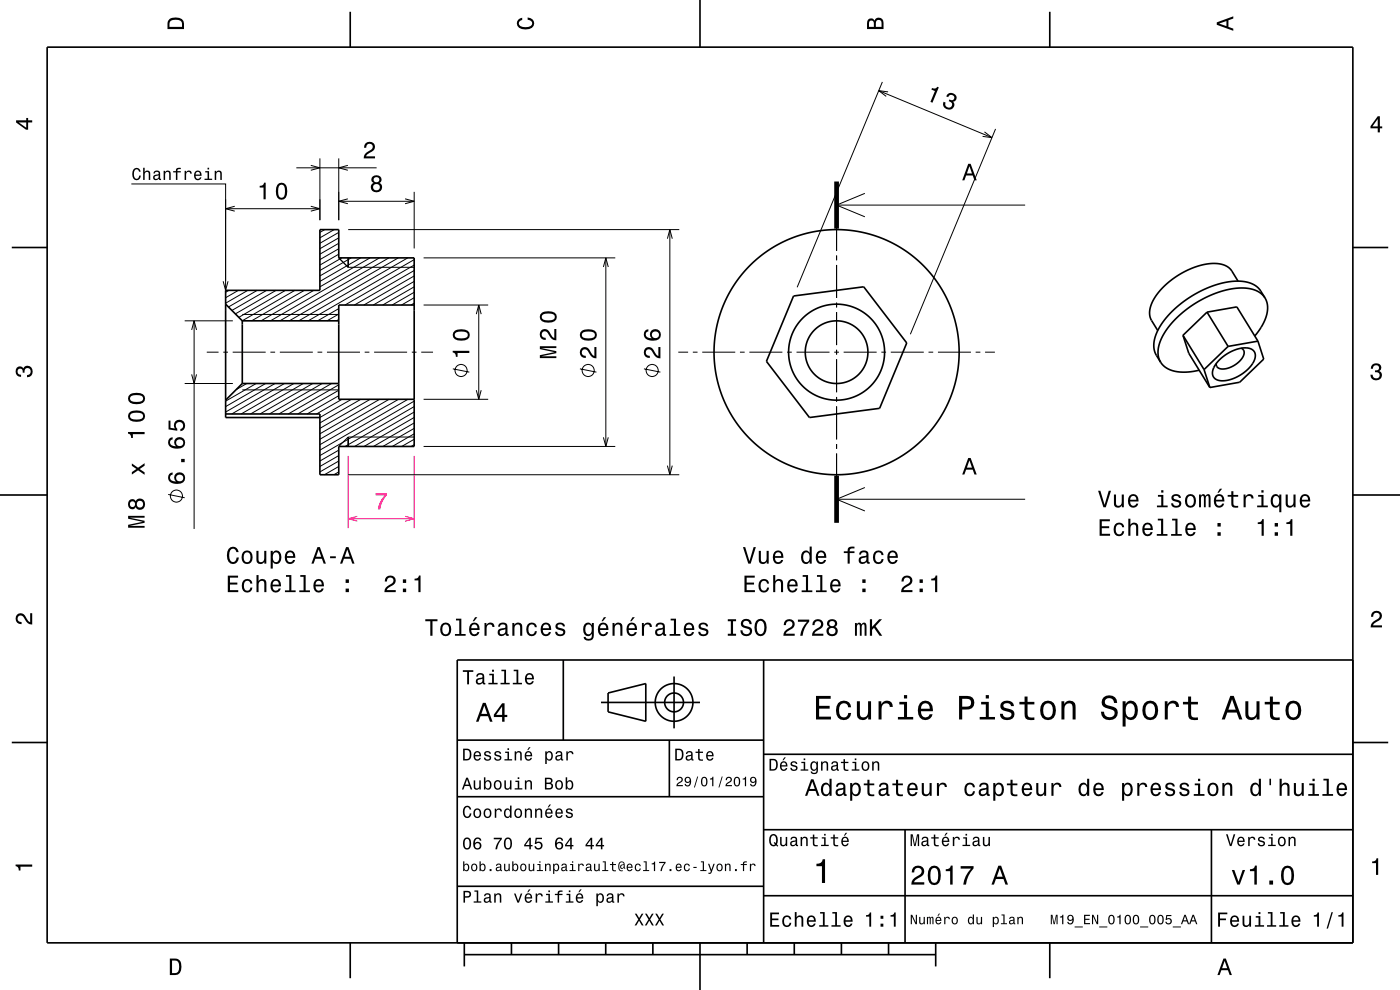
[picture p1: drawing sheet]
<svg xmlns="http://www.w3.org/2000/svg" width="297mm" height="210mm" viewBox="0 0 297 210" stroke-linecap="round" stroke-linejoin="round" font-family="sans-serif">
<g fill="none" stroke="#000" stroke-width=".21">
<path d="M186.4 19.2l24 10M187.2 17.4l-18.1 43.5M188.4 19.5l-2-.3 1.6 1.2M27.9 39h20v22.6M62.9 35.6h17M65.9 35.1l2 .5-2 .5M67.9 33.6v13.1M71.9 33.6v13.1M73.8 35.1l-1.9 .5 1.9 .5M208.8 28l1.6 1.2-1.9-.3M211.2 27.3l-18.1 43.6M47.3 59.7l.6 1.9 .5-1.9"/>
<path d="M47.9 42.3v17.3M47.9 44.3h20M49.8 43.8l-1.9 .5 1.9 .5M65.9 43.8l2 .5-2 .5M68.9 48.7l-1 .6M70.9 48.7l-3 1.8M71.9 53.9l-4 2.3M71.9 52.8l-4 2.3M71.9 51.6l-4 2.3M71.9 50.5l-4 2.3M71.9 49.3l-4 2.3M71.9 54.7l2 2h14"/>
<path d="M71.9 42.7h16M72.5 54.7l-4.6 2.7M73.8 42.2l-1.9 .5 1.9 .5M73.9 48.7h70.2M74.5 54.7l-6.6 3.8M76.5 54.7l-8.6 5M78.5 54.7l-10.6 6.1M80.5 54.7l-23.1 13.4M82.5 54.7l-23.1 13.4M84.5 54.7l-23.1 13.4M85.9 42.2l2 .5-2 .5M86.5 54.7l-23.1 13.4"/>
<path d="M87.9 59.7l-8.7 5M87.9 58.5l-10.7 6.2M87.9 57.4l-12.7 7.3M87.9 56.2l-14.7 8.5M87.9 55.1l-22.5 13M87.9 40.7v12M89.9 54.7h40.6M177.5 41.1v2.1M177.5 44.2v1M177.5 46.2v7M177.5 54.2v1M177.5 56.2v7"/>
<path d="M177.5 43.5h40M183.5 41l-6 2.5 6 2.5M39.2 68.1h10.2M40.7 70l.5-1.9 .5 1.9M40.7 79.4l.5 2 .5-2M41.2 68.1v44.1M43.9 74.7h2.5M47.4 74.7h1M48.6 61.6l-.7 .4M49.4 74.7h7M50.6 61.6l-2.7 1.6M51.4 66.7h20.5"/>
<path d="M52.6 61.6l-4.7 2.7M54.6 61.6l-6.1 3.5M56.6 61.6l-7.4 4.3M57.4 74.7h1M58.6 61.6l-8.7 5M59.4 74.7h7M60.6 61.6l-9.9 5.7M62.6 61.6l-11.2 6.4M64.6 61.6l-11.2 6.5M66.6 61.6l-11.2 6.5M67.4 74.7h1M69.4 74.7h7"/>
<path d="M71.9 67.8l-.5 .3M71.9 66.6l-2.5 1.5M71.9 65.5l-4.5 2.6M77.4 74.7h1M79.4 74.7h7M87.4 74.7h1M87.9 64.3l-.7 .4M87.9 63.2l-2.7 1.5M87.9 62l-4.7 2.7M87.9 60.8l-6.7 3.9M89.4 74.7h2.5M89.9 64.7h13.7"/>
<path d="M143.9 74.7h2.1M147 74.7h1M149 74.7h7M157 74.7h1M159 74.7h7M167 74.7h1M169 74.7h7M177 74.7h1M177.5 64.2v1M177.5 66.2v7M177.5 74.2v1M177.5 76.2v7"/>
<path d="M179 74.7h7M187 74.7h1M189 74.7h7M197 74.7h1M199 74.7h7M207 74.7h1M209 74.7h2.1M39.2 81.4h10.2M51.4 82.7h20.5M52.4 81.4l-2.3 1.2M54.4 81.4l-6.5 3.7M56.4 81.4l-8.5 4.9"/>
<path d="M58.4 81.4l-10.5 6M60.4 81.4l-11.2 6.4M62.3 81.4l-11.1 6.4M64.4 81.4l-11.2 6.4M66.4 81.4l-11.2 6.4M68.4 81.4l-11.2 6.4M70.4 81.4l-11.2 6.4M71.9 99l-3.1 1.7M71.9 97.8l-4 2.3M71.9 96.6l-4 2.4M71.9 95.5l-4 2.3M71.9 83.9l-6.7 3.9"/>
<path d="M71.9 82.8l-8.7 5M71.9 81.6l-10.7 6.2M72.5 84.7l-5.3 3.1M74.5 84.7l-6.6 3.9M76.5 84.7l-8.6 5M78.5 84.7l-10.6 6.2M80.5 84.7l-12.6 7.3M82.5 84.7l-14.6 8.5M84.5 84.7l-16.6 9.6M86.5 84.7l-18.6 10.8M87.9 94.3l-.7 .4M87.9 93.2l-2.7 1.5"/>
<path d="M87.9 92l-4.7 2.7M87.9 90.9l-6.7 3.8M87.9 89.7l-8.7 5M87.9 88.6l-10.7 6.1M87.9 87.4l-12.7 7.3M87.9 86.3l-14.7 8.4M87.9 85.1l-20 11.5M87.9 92.7h-14l-2 2M89.9 84.7h13.7M89.9 94.7h40.6M177.5 84.2v1M177.5 86.2v7"/>
<path d="M177.5 94.2v1M177.5 96.2v7M35.7 104.9l3.5 .7M71.9 100.1l-1.1 .6M73.9 100.7h70.2M177.5 104.2v1M177.5 106.2v2.1M177.5 105.9h40M183.5 103.4l-6 2.5 6 2.5"/>
<circle cx="37.4" cy="105.2" r="1.28"/>
</g>
<path d="M73.9 96.7v15.3M87.9 96.7v15.3" fill="none" stroke="#ff0080" stroke-width=".21"/>
<g fill="none" stroke="#000" stroke-width=".35">
<path d="M10 10h277v190h-277zM74.3 2.5v7.5M148.5 0v10M222.7 2.5v7.5M2.5 52.5h7.5M73.9 54.7v2M262.6 59.6l-1.3-2.1a5.1 5.1 0 0 0-5.3-1.5l-1.8 .4-1.7 .7-3.5 1.9-1.5 1.2-1.3 1.4-1 1.2-.8 1.3a4.1 4.1 0 0 0-.1 3.9l1.3 2.1M287 52.5h7.5M47.9 64.5l3.5 3.6M51.4 68.1v13.3M51.4 68.1h20.5M87.9 64.7h-16v20h16"/>
<path d="M168.3 62.8l14.9-2 9.2 12-5.8 13.8-14.9 2-9.1-11.9zM246.2 76.8l1.2 1.2 1.9 .8 2.3 .1 2.8-.4M251 71.1l4.4 7.3M251 71.1l1.2 3.8 4.5 7.3M255.4 78.4l1.3 3.8M256.1 66.2l6.3-1.1 4.5 7.3M256.1 66.2l4.4 7.3M256.1 66.2l-5.1 4.9M258.7 76.3a7.3 7.3 0 0 1 6.6-2.3 1.82 1.82 0 0 1 .6 2.9 8.1 8.1 0 0 1-7.4 3.8 1.82 1.82 0 0 1-.8-3.1zM260.5 73.5l-5.1 4.9M263.3 73.9a1.31 1.31 0 0 1 .2 2.1 4.9 4.9 0 0 1-5 2.1l-.4-.4-.1-.6M266.9 72.4l1.2 3.8-5.1 4.9-6.3 1.1"/>
<path d="M266.9 72.4l-6.4 1.1M268.4 63.2l-.9-1-1.4-.7-1.8-.4h-1.9l-2.1 .4-2.2 .6-2.3 1-2.1 1.2-2.1 1.4-1.8 1.6-1.6 1.6-1.2 1.8-.9 1.8-.4 1.6 .1 1.6 .4 1.1M268.4 63.2l.3 .8 .2 1-.2 1.8-.9 2.1-1.6 2.4M268.4 63.2l-1.2-1.8-1-.9-1.5-.6-1.9-.3-2.1 .2-2.6 .6-2.7 1-2.4 1.3-2.3 1.5-2.1 1.9-1.8 2.1-1.2 2-.7 1.8-.1 1.8 .3 1.2 1.1 1.8M47.9 87.8h20v12.9h4v-6h16v-40h-16v-6h-4v12.9h-20v27h20M51.4 81.4l-3.5 3.5M51.4 81.4h20.5M73.9 92.7v2M0 105h10M287 105h10M119.5 140v17M162 140v60"/>
<path d="M287 140h-190v60M2.5 157.5h7.5M97 157h65M127.5 149h21M129 147l8-2v8l-8-2zM142 157v12M143 143.5v11M287 157.5h7.5M97 169h65M162 176h125M162 160h125M192 176v24"/>
<path d="M257 176v24M97 188h65M162 190h125M74.3 200v7.5M98.5 202.5h100M98.5 200v5M108.5 200v2.5M118.5 200v2.5M128.5 200v2.5M138.5 200v2.5M148.5 200v10M158.5 200v2.5"/>
<path d="M168.5 200v2.5M178.5 200v2.5M188.5 200v2.5M198.5 200v5M222.7 200v7.5"/>
<circle cx="177.5" cy="74.7" r="6.6"/>
<circle cx="177.5" cy="74.7" r="26"/>
<circle cx="177.5" cy="74.7" r="10.2"/>
<circle cx="143" cy="149" r="2"/>
<circle cx="143" cy="149" r="4"/>
</g>
<path d="M177.5 38.5v10M177.5 100.9v10" fill="none" stroke="#000" stroke-width="1" stroke-linecap="butt"/>
<g fill="#000">
<path d="M36 4a2.18 2.18 0 0 0-.5 2.2h3.5v-1.2a1.43 1.43 0 0 0-1.7-1.3zM36.3 4.4a2.15 2.15 0 0 1 2.2 .3l.1 1h-2.6v-1z" fill-rule="evenodd"/>
<path d="M109.9 4.2l.9-.4v.4a.7 .7 0 0 0-.7 .5 .7 .7 0 0 0 .3 .8 1.7 1.7 0 0 0 2.5-.5 .9 .9 0 0 0-1-.8v-.5a1.24 1.24 0 0 1 1.4 1.1 1.24 1.24 0 0 1-1 1.4 2.22 2.22 0 0 1-2.5-.7l-.2-.5z" fill-rule="evenodd"/>
<path d="M184.2 4.2l-.3 .7v1.3h3.5v-1.3a.98 .98 0 0 0-.7-1.1 .98 .98 0 0 0-1.2 .6 .84 .84 0 0 0-1.3-.2zM184.5 4.5a.54 .54 0 0 1 .6-.1 .54 .54 0 0 1 .3 .6v.7h-1zM185.9 4.4a.62 .62 0 0 1 .8-.1 .62 .62 0 0 1 .3 .6v.8h-1.2z" fill-rule="evenodd"/>
<path d="M258.1 4.7v.6l3.5 1.2v-.4l-1-.4v-1.4l1-.4v-.4zM258.6 5l1.6-.5v1z" fill-rule="evenodd"/>
<path d="M3.4 25.5v.5l2.1 1.5h.5v-1.5h.8v-.5h-.8v-.5h-.4v.5zM4 26h1.6v1.1z" fill-rule="evenodd"/>
<path d="M28.3 35.9a1.45 1.45 0 0 0 .7 2.3 .94 .94 0 0 0 .9-1h-.4a.59 .59 0 0 1-.8 .7 1.31 1.31 0 0 1 .3-2l.3 .1 .2 .4h.3a.85 .85 0 0 0-.6-.8 .85 .85 0 0 0-.9 .3zM30.4 35.6v2.6h.3v-1.1a.45 .45 0 0 1 .3-.6 .45 .45 0 0 1 .5 .2l.1 1.5h.3v-1.3a.63 .63 0 0 0-.5-.7 .63 .63 0 0 0-.7 .3v-.9zM32.7 36.3l-.1 .5h.2a.39 .39 0 0 1 .5-.4 .39 .39 0 0 1 .3 .6h-.2a.65 .65 0 0 0-.9 .4 .65 .65 0 0 0 .6 .8l.6-.3 .1 .2 .4 .1-.2-.4v-1a.72 .72 0 0 0-.5-.6 .72 .72 0 0 0-.8 .1zM32.9 37.4l.8-.2a.55 .55 0 0 1-.2 .6 .55 .55 0 0 1-.6 .1zM34.7 36.2v2h.3v-1.1a.45 .45 0 0 1 .3-.6 .45 .45 0 0 1 .6 .2v1.5h.3v-1.3a.63 .63 0 0 0-.4-.7 .63 .63 0 0 0-.8 .3v-.3zM36.7 36.3v.3h.6v1.6h.3v-1.6h.8v-.3h-.8l.1-.3 .7-.1v-.3a.68 .68 0 0 0-.8 0 .68 .68 0 0 0-.3 .7zM39.2 36.2v2h.3v-1.1a.47 .47 0 0 1 .2-.6 .47 .47 0 0 1 .6 .2l.1 .1h.3a.64 .64 0 0 0-.5-.6 .64 .64 0 0 0-.7 .4v-.4zM41.4 36.4a1.04 1.04 0 0 0-.2 1.2 1.04 1.04 0 0 0 1 .6l.5-.6h-.3l-.4 .4a.54 .54 0 0 1-.5-.7h1.3a.83 .83 0 0 0-.4-1 .83 .83 0 0 0-1 .1zM41.6 36.6l.2-.1a.48 .48 0 0 1 .5 .1 .48 .48 0 0 1 .1 .4h-.9zM43.5 36.3v.3h.5v1.3h-.6v.3h1.6v-.3h-.6v-1.6zM44 35.6v.3h.4v-.3zM45.6 36.2v2h.3v-1.1a.45 .45 0 0 1 .2-.6 .45 .45 0 0 1 .6 .2v1.5h.4v-1.3a.63 .63 0 0 0-.5-.7 .63 .63 0 0 0-.7 .3v-.3z" fill-rule="evenodd"/>
<path d="M77.6 30.4a1.18 1.18 0 0 1 1.9 .3 1.18 1.18 0 0 1-1 1.7l-.6 .3-.2 .5h1.9v.4h-2.4a1.8 1.8 0 0 1 1.4-1.7 .71 .71 0 0 0 .5-.9 .71 .71 0 0 0-.9-.5 .71 .71 0 0 0-.5 .8h-.5z" fill-rule="evenodd"/>
<path d="M79.1 37.4a.83 .83 0 0 0 .1 1.4 1.11 1.11 0 0 0-.4 1.6 1.11 1.11 0 0 0 1.6 .3 1.03 1.03 0 0 0 .7-.9 1.03 1.03 0 0 0-.6-1 .88 .88 0 0 0 .4-1.1 .88 .88 0 0 0-1-.5zM79.1 39.7a.75 .75 0 0 1 1.5 0 .75 .75 0 0 1-1.5 0zM79.3 38.1a.59 .59 0 0 1 1.1 0 .59 .59 0 0 1-1.1 0z" fill-rule="evenodd"/>
<path d="M197.7 18.7l-.1 .3 .7 .3-.9 2.3 .4 .2 1.4-3.3-.4-.1a.77 .77 0 0 1-1.1 .3zM201 20l-.3 .4 .4 .2a.62 .62 0 0 1 .6-.6 .62 .62 0 0 1 .7 .6 .62 .62 0 0 1-.5 .7l-.5-.2-.1 .4a.72 .72 0 0 1 .7 .7 .72 .72 0 0 1-.8 .7 .72 .72 0 0 1-.7-.8l.1-.3-.4-.2a1.18 1.18 0 0 0 .9 1.7 1.18 1.18 0 0 0 1.3-1.5l-.2-.2a.97 .97 0 0 0 .7-1.2 .97 .97 0 0 0-1.2-.7z" fill-rule="evenodd"/>
<path d="M205.4 34.7l-1.3 3.6h.5l.4-1.1h1.4l.3 1.1h.5l-1.3-3.6zM205.7 35.3l.5 1.5h-1.1z" fill-rule="evenodd"/>
<path d="M292.3 24.7l-1.6 2.1v.4h1.6v.9h.4v-.9h.5v-.4h-.5v-2.1zM292.3 25.2v1.6h-1.1z" fill-rule="evenodd"/>
<path d="M55.1 39.4v.4h.8v2.5h.5v-3.6h-.4a.77 .77 0 0 1-.9 .7zM58.8 39.2a2.68 2.68 0 0 0 .4 3.1 1.14 1.14 0 0 0 1.7-.9 2.3 2.3 0 0 0-.6-2.5l-.6-.2-.5 .2zM59.4 39.3h.7a2.37 2.37 0 0 1 0 2.6h-.7a2.38 2.38 0 0 1 0-2.6z" fill-rule="evenodd"/>
<path d="M291.1 77.4a1.08 1.08 0 0 1 1.4-.2 1.08 1.08 0 0 1 .4 1.2l-.3 .3a1.06 1.06 0 0 1 .5 1.3 1.06 1.06 0 0 1-1.2 .7 1.1 1.1 0 0 1-1.2-1.2h.5a.71 .71 0 0 0 1 .8 .71 .71 0 0 0 .1-1.3h-.6v-.4a.61 .61 0 0 0 .8-.3 .61 .61 0 0 0-.2-.8 .61 .61 0 0 0-.9 .2l-.1 .5h-.5z" fill-rule="evenodd"/>
<path d="M3.6 78a.86 .86 0 0 1 1.4 .2 1.06 1.06 0 0 1 1.2-.6 1.06 1.06 0 0 1 .7 1.2 1.1 1.1 0 0 1-1.2 1.2v-.4a.71 .71 0 0 0 .8-1 .71 .71 0 0 0-1.3-.1v.6h-.4a.61 .61 0 0 0-.3-.8 .61 .61 0 0 0-.8 .2 .61 .61 0 0 0 .2 .8l.6 .2v.4a1.15 1.15 0 0 1-1.2-.6 1.15 1.15 0 0 1 .3-1.3z" fill-rule="evenodd"/>
<path d="M27.2 109.4v.6l3.1 .7-3.1 .6v.6h3.5v-.3h-3.2l3.2-.7v-.4l-3.2-.7h3.2v-.4zM27.4 106.2a1.05 1.05 0 0 0-.2 1.3 1.05 1.05 0 0 0 1.3 .4l.3-.3a1.11 1.11 0 0 0 1.5 .4 1.11 1.11 0 0 0 .4-1.6 1.03 1.03 0 0 0-.9-.7 1.03 1.03 0 0 0-1 .6l-.1-.2a.84 .84 0 0 0-1.3 .1zM29 107a.71 .71 0 0 1 1.4 0 .71 .71 0 0 1-1.4 0zM27.5 107a.6 .6 0 0 1 1.2 0 .6 .6 0 0 1-1.2 0zM28 98.3v.5l1 .7-1 .6v.6l1.3-.9 1.4 .9v-.5l-1.1-.7 1.1-.7v-.5l-1.4 .9zM27.2 91.6v.4a.77 .77 0 0 1 .6 .9h.4v-.8h2.5v-.5zM27.6 87.4a1.13 1.13 0 0 0-.4 1.2 1.13 1.13 0 0 0 1 .8 2.27 2.27 0 0 0 2.5-.6 1.14 1.14 0 0 0-.9-1.7 2.9 2.9 0 0 0-2.2 .3zM27.7 87.9a2.38 2.38 0 0 1 2.6 0v.7a2.38 2.38 0 0 1-2.6 0zM27.6 83.6a1.13 1.13 0 0 0-.4 1.2 1.13 1.13 0 0 0 1 .9 2.27 2.27 0 0 0 2.5-.6 1.14 1.14 0 0 0-.9-1.7 2.9 2.9 0 0 0-2.2 .2zM27.7 84.2a2.38 2.38 0 0 1 2.6 0v.7a2.38 2.38 0 0 1-2.6 0z" fill-rule="evenodd"/>
<path d="M35.9 100.5a1.33 1.33 0 0 0 0 1.5 1.33 1.33 0 0 0 1.3 .6 1.63 1.63 0 0 0 2.1-1.2 1.15 1.15 0 0 0-1.6-1.2 1.15 1.15 0 0 0-.4 1.9 1.02 1.02 0 0 1-1.2-.8 .58 .58 0 0 1 .5-.6v-.5zM37.4 101.4a.75 .75 0 0 1 1.5 0 .75 .75 0 0 1-1.5 0zM38.4 97.3v.7h.8v-.7zM35.9 93.1a1.33 1.33 0 0 0 0 1.4 1.33 1.33 0 0 0 1.3 .7 1.63 1.63 0 0 0 2.1-1.3 1.15 1.15 0 0 0-1.6-1.1 1.15 1.15 0 0 0-.4 1.9 1.02 1.02 0 0 1-1.2-.9 .58 .58 0 0 1 .5-.6v-.5zM37.4 93.9a.75 .75 0 0 1 1.5 0 .75 .75 0 0 1-1.5 0zM35.8 89.2v1.9l1.8 .3v-.4a.79 .79 0 0 1-.2-1.2 .79 .79 0 0 1 1.2 0 .79 .79 0 0 1-.1 1.1l-.2 .1v.5a1.21 1.21 0 0 0 1-1.5 1.21 1.21 0 0 0-1.6-.8 1.21 1.21 0 0 0-.6 1.7l-.9-.1v-1.6z" fill-rule="evenodd"/>
<path d="M48.5 116.4a2.52 2.52 0 0 0 .4 3.1 1.27 1.27 0 0 0 1.8-1.2h-.5a.82 .82 0 0 1-1.1 .8 2.08 2.08 0 0 1 0-2.6 .72 .72 0 0 1 1.1 .6h.4a1.19 1.19 0 0 0-.8-1.1 1.19 1.19 0 0 0-1.3 .4zM51.6 117.1a1.53 1.53 0 0 0 .8 2.6 1.48 1.48 0 0 0 1.2-1.5 1.48 1.48 0 0 0-1.2-1.4l-.5 .1zM51.9 117.4a.67 .67 0 0 1 .7-.2 .67 .67 0 0 1 .5 .6 1.11 1.11 0 0 1-.7 1.5 1.17 1.17 0 0 1-.5-1.9zM54.4 116.9v1.7a.89 .89 0 0 0 .6 1 .89 .89 0 0 0 1.1-.5v.5h.4v-2.7h-.4v1.5a.65 .65 0 0 1-.4 .8 .65 .65 0 0 1-.8-.3l-.1-2zM57.4 116.9v3.7h.5v-1.5a.93 .93 0 0 0 1 .5 .93 .93 0 0 0 .7-.8 1.5 1.5 0 0 0-1-2l-.4 .1-.3 .4v-.4zM58.1 117.4a.63 .63 0 0 1 .6-.2 .63 .63 0 0 1 .5 .6 1.13 1.13 0 0 1-.6 1.5 1.18 1.18 0 0 1-.5-1.9zM60.7 117.1a1.54 1.54 0 0 0 .8 2.6 1.06 1.06 0 0 0 1.1-.9h-.4l-.3 .3-.3 .2a.76 .76 0 0 1-.7-1h1.7a1.16 1.16 0 0 0-.4-1.3 1.16 1.16 0 0 0-1.5 .1zM61.1 117.4a.66 .66 0 0 1 .8-.2 .66 .66 0 0 1 .3 .8h-1.3zM67.3 116.1l-1.2 3.5h.4l.4-1.1h1.4l.4 1.1h.4l-1.2-3.5zM67.6 116.6l.5 1.5h-1zM70 118v.4h1.2v-.4zM73.4 116.1l-1.3 3.5h.5l.4-1.1h1.4l.3 1.1h.5l-1.3-3.5zM73.7 116.6l.5 1.5h-1.1z" fill-rule="evenodd"/>
<path d="M157.6 116.1l1.1 3.5h.5l1.2-3.5h-.5l-.9 2.9-.9-2.9zM161 116.9v1.7a.89 .89 0 0 0 .6 1 .89 .89 0 0 0 1.1-.5v.5h.4v-2.7h-.5v1.5a.65 .65 0 0 1-.4 .8 .65 .65 0 0 1-.8-.3v-2zM164.3 117.1a1.54 1.54 0 0 0 .8 2.6 1.06 1.06 0 0 0 1-.9h-.4l-.2 .3-.4 .2a.76 .76 0 0 1-.7-1h1.8a1.17 1.17 0 0 0-.5-1.3 1.17 1.17 0 0 0-1.4 .1zM164.6 117.4a.66 .66 0 0 1 .8-.2 .66 .66 0 0 1 .3 .8h-1.3zM170.2 117.1a1.58 1.58 0 0 0 .8 2.6l.4-.2 .4-.4v.5h.4v-3.7h-.4v1.4a.89 .89 0 0 0-1.6-.2zM170.6 117.4a.62 .62 0 0 1 .7-.2 .62 .62 0 0 1 .4 .6 1.12 1.12 0 0 1-.6 1.5 1.19 1.19 0 0 1-.5-1.9zM173.4 117.1a1.54 1.54 0 0 0 .8 2.6 1.06 1.06 0 0 0 1-.9h-.4l-.2 .3-.4 .2a.76 .76 0 0 1-.7-1h1.8a1.17 1.17 0 0 0-.5-1.3 1.17 1.17 0 0 0-1.4 .1zM173.7 117.4a.66 .66 0 0 1 .8-.2 .66 .66 0 0 1 .3 .8h-1.3zM179 116.9v.4h.8v2.3h.5v-2.3h1v-.4h-1v-.3l.3-.2 .7-.1v-.3a1.04 1.04 0 0 0-1.5 .7v.2zM182.5 117l-.2 .6h.4a.55 .55 0 0 1 .6-.5 .55 .55 0 0 1 .4 .8h-.2a1 1 0 0 0-1 .2 1 1 0 0 0-.3 1.1 .94 .94 0 0 0 1.6 0l.1 .3 .6 .1v-.4h-.2l-.1-1.6a1.02 1.02 0 0 0-1.7-.6zM182.7 118.5l1.1-.3a.77 .77 0 0 1-.2 .9 .77 .77 0 0 1-.9 0zM185.5 117.1a1.53 1.53 0 0 0 .8 2.6 1.05 1.05 0 0 0 1.1-1.1h-.4a.67 .67 0 0 1-.6 .7 .67 .67 0 0 1-.7-.6 1.11 1.11 0 0 1 .7-1.6 .6 .6 0 0 1 .6 .7h.4a1.09 1.09 0 0 0-.7-1 1.09 1.09 0 0 0-1.2 .3zM188.5 117.1a1.54 1.54 0 0 0 .8 2.6 1.06 1.06 0 0 0 1.1-.9h-.4l-.2 .3-.4 .2a.76 .76 0 0 1-.7-1h1.8a1.17 1.17 0 0 0-.5-1.3 1.17 1.17 0 0 0-1.5 .1zM188.9 117.4a.66 .66 0 0 1 .8-.2 .66 .66 0 0 1 .3 .8h-1.3z" fill-rule="evenodd"/>
<path d="M205.4 97.1l-1.3 3.6h.5l.4-1.1h1.4l.3 1.1h.5l-1.3-3.6zM205.7 97.7l.5 1.5h-1.1z" fill-rule="evenodd"/>
<path d="M233.3 110.2v3.5h2.2v-.5h-1.8v-1.2h1.6v-.4h-1.6v-1h1.8v-.4zM236.6 111.2a1.53 1.53 0 0 0 .8 2.5 1.06 1.06 0 0 0 1.1-1h-.4a.67 .67 0 0 1-.7 .7 .67 .67 0 0 1-.7-.6 1.11 1.11 0 0 1 .7-1.6 .59 .59 0 0 1 .7 .6h.4a1.09 1.09 0 0 0-.8-.9 1.09 1.09 0 0 0-1.1 .3zM239.4 110v3.7h.4v-1.6a.63 .63 0 0 1 .5-.9 .63 .63 0 0 1 .7 .8v1.7h.5v-1.8a.88 .88 0 0 0-.6-1 .88 .88 0 0 0-1.1 .4v-1.3zM242.6 111.2a1.54 1.54 0 0 0 .8 2.5 1.07 1.07 0 0 0 1.1-.8h-.4l-.2 .3-.4 .2a.76 .76 0 0 1-.7-1h1.8a1.17 1.17 0 0 0-.5-1.3 1.17 1.17 0 0 0-1.5 .1zM243 111.4a.66 .66 0 0 1 .8-.1 .66 .66 0 0 1 .3 .8h-1.3zM245.6 110v.4h.7v2.9h-.9v.4h2.3v-.4h-.9v-3.3zM248.7 110v.4h.7v2.9h-1v.4h2.3v-.4h-.9v-3.3zM251.7 111.2a1.54 1.54 0 0 0 .8 2.5 1.07 1.07 0 0 0 1.1-.8h-.4l-.2 .3-.4 .2a.76 .76 0 0 1-.7-1h1.8a1.16 1.16 0 0 0-.5-1.3 1.16 1.16 0 0 0-1.5 .1zM252.1 111.4a.66 .66 0 0 1 .8-.1 .66 .66 0 0 1 .3 .8h-1.3zM258.3 112.9v.8h.7v-.8zM258.3 110.9v.8h.7v-.8z" fill-rule="evenodd"/>
<path d="M233 104.1l1.1 3.5h.5l1.1-3.5h-.5l-.9 3-.9-3zM236.3 104.9v1.8a.89 .89 0 0 0 .6 1 .89 .89 0 0 0 1.1-.5v.4h.4v-2.7h-.4v1.6a.65 .65 0 0 1-.4 .7 .65 .65 0 0 1-.8-.3v-2zM239.6 105.2a1.54 1.54 0 0 0 .8 2.5 1.06 1.06 0 0 0 1.1-.9h-.5l-.2 .4-.4 .1a.76 .76 0 0 1-.6-.9h1.7a1.16 1.16 0 0 0-.5-1.4 1.16 1.16 0 0 0-1.4 .2zM239.9 105.4a.66 .66 0 0 1 .8-.1 .66 .66 0 0 1 .4 .7h-1.3zM245.6 105v.4h.7v1.8h-.9v.4h2.3v-.4h-.9v-2.2zM246.3 104v.5h.5v-.5zM248.8 105a.75 .75 0 0 0-.3 .9 .75 .75 0 0 0 .8 .5l.8 .3a.63 .63 0 0 1-.6 .7 .63 .63 0 0 1-.6-.6h-.5a1.07 1.07 0 0 0 1.2 .9 1.07 1.07 0 0 0 1-1.2l-.5-.4-1-.3a.54 .54 0 0 1 .4-.7 .54 .54 0 0 1 .6 .5h.4a1.03 1.03 0 0 0-.7-.8 1.03 1.03 0 0 0-1 .2zM251.7 105.2a1.52 1.52 0 0 0 .9 2.5 1.48 1.48 0 0 0 1.1-1.5 1.48 1.48 0 0 0-1.1-1.4l-.5 .1zM252 105.5a.67 .67 0 0 1 .7-.3 .67 .67 0 0 1 .5 .6 1.11 1.11 0 0 1-.6 1.5 1.17 1.17 0 0 1-.6-1.8zM254.4 104.9v2.7h.4v-1.8l.2-.6h.3l.1 .3v2.1h.4v-2.1l.4-.3 .2 .1v.4v1.9h.4v-1.9a.69 .69 0 0 0-.5-.9l-.6 .4-.1-.3-.4-.1-.4 .4v-.3zM258.8 103.7l-.5 .8h.3l.7-.8zM257.8 105.2a1.54 1.54 0 0 0 .8 2.5 1.06 1.06 0 0 0 1.1-.9h-.4l-.3 .4-.3 .1a.76 .76 0 0 1-.7-.9h1.7a1.17 1.17 0 0 0-.4-1.4 1.17 1.17 0 0 0-1.5 .2zM258.2 105.4a.66 .66 0 0 1 .8-.1 .66 .66 0 0 1 .3 .7h-1.3zM261.2 104.2v.8h-.8v.4h.8v1.8a1.05 1.05 0 0 0 1.5 .5v-.4a.68 .68 0 0 1-1-.4v-1.5h1v-.4h-1v-.8zM263.8 104.9v2.7h.5v-1.5a.66 .66 0 0 1 .3-.8 .66 .66 0 0 1 .9 .2v.2h.4a.89 .89 0 0 0-.7-.9 .89 .89 0 0 0-1 .5v-.4zM266.9 105v.4h.7v1.8h-.9v.4h2.3v-.4h-1v-2.2zM267.6 104v.5h.5v-.5zM269.9 105.2a1.57 1.57 0 0 0 .7 2.5l.4-.1 .4-.4v1.5h.4v-3.8h-.4v.4l-.2-.2a.87 .87 0 0 0-1.3 .1zM270.2 105.5a.62 .62 0 0 1 .7-.3 .62 .62 0 0 1 .4 .6 1.12 1.12 0 0 1-.6 1.5 1.19 1.19 0 0 1-.5-1.8zM272.7 104.9v1.8a.89 .89 0 0 0 .7 1 .89 .89 0 0 0 1-.5v.4h.4v-2.7h-.4v1.6a.64 .64 0 0 1-.4 .7 .64 .64 0 0 1-.8-.3v-2zM276 105.2a1.54 1.54 0 0 0 .8 2.5 1.05 1.05 0 0 0 1.1-.9h-.4l-.2 .4-.4 .1a.76 .76 0 0 1-.7-.9h1.8a1.16 1.16 0 0 0-.5-1.4 1.16 1.16 0 0 0-1.5 .2zM276.4 105.4a.66 .66 0 0 1 .8-.1 .66 .66 0 0 1 .3 .7h-1.3z" fill-rule="evenodd"/>
<path d="M266.8 110.8v.4h.8v2.5h.5v-3.6h-.3a.77 .77 0 0 1-1 .7zM270.4 112.9v.8h.7v-.8zM270.4 110.9v.8h.7v-.8zM272.9 110.8v.4h.8v2.5h.5v-3.6h-.4a.77 .77 0 0 1-.9 .7z" fill-rule="evenodd"/>
<path d="M3.6 130.4a1.22 1.22 0 0 1 2 .7l.4 .6 .4 .3v-1.9h.4v2.4a1.8 1.8 0 0 1-1.7-1.4 .71 .71 0 0 0-.9-.5 .71 .71 0 0 0-.5 .8 .71 .71 0 0 0 .9 .5v.5a1.18 1.18 0 0 1-1.2-.7 1.18 1.18 0 0 1 .2-1.3z" fill-rule="evenodd"/>
<path d="M48.3 122.1v3.5h2.2v-.4h-1.7v-1.2h1.6v-.4h-1.6v-1.1h1.7v-.4zM51.6 123.2a1.53 1.53 0 0 0 .8 2.5 1.06 1.06 0 0 0 1.1-1.1h-.4a.67 .67 0 0 1-.6 .7 .67 .67 0 0 1-.7-.6 1.11 1.11 0 0 1 .7-1.5 .6 .6 0 0 1 .6 .6h.4a1.09 1.09 0 0 0-.7-1 1.09 1.09 0 0 0-1.2 .4zM54.4 122v3.6h.5v-1.6a.64 .64 0 0 1 .3-.7 .64 .64 0 0 1 .8 .3l.1 2h.4v-1.8a.88 .88 0 0 0-.6-1 .88 .88 0 0 0-1 .5v-1.3zM57.7 123.2a1.54 1.54 0 0 0 .8 2.5 1.06 1.06 0 0 0 1.1-.9h-.5l-.2 .4-.4 .1a.76 .76 0 0 1-.7-.9h1.8a1.16 1.16 0 0 0-.5-1.4 1.16 1.16 0 0 0-1.4 .2zM58 123.4a.66 .66 0 0 1 .8-.1 .66 .66 0 0 1 .4 .7h-1.4zM60.7 122v.4h.7v2.8h-.9v.4h2.2v-.4h-.9v-3.2zM63.7 122v.4h.7v2.8h-.9v.4h2.3v-.4h-1v-3.2zM66.8 123.2a1.54 1.54 0 0 0 .8 2.5 1.05 1.05 0 0 0 1.1-.9h-.5l-.2 .4-.4 .1a.76 .76 0 0 1-.7-.9h1.8a1.16 1.16 0 0 0-.5-1.4 1.16 1.16 0 0 0-1.4 .2zM67.1 123.4a.66 .66 0 0 1 .8-.1 .66 .66 0 0 1 .4 .7h-1.4zM73.3 124.9v.7h.7v-.7zM73.3 122.9v.7h.7v-.7z" fill-rule="evenodd"/>
<path d="M81.9 122.4l-.3 1h.5a.7 .7 0 0 1 .5-.9 .7 .7 0 0 1 .9 .5 .7 .7 0 0 1-.5 .9 1.8 1.8 0 0 0-1.5 1.7h2.5v-.4h-1.9a2.23 2.23 0 0 1 1.4-1.2 1.13 1.13 0 0 0 .1-1.7 1.13 1.13 0 0 0-1.7 .1zM85.5 124.9v.7h.7v-.7zM85.5 122.9v.7h.7v-.7zM87.9 122.8v.3h.9v2.5h.4v-3.5h-.3a.77 .77 0 0 1-1 .7z" fill-rule="evenodd"/>
<path d="M90.2 131.4v.4h1.1v3.1h.5v-3.1h1v-.4zM93.7 132.4a1.53 1.53 0 0 0 .9 2.6 1.48 1.48 0 0 0 1.1-1.5 1.48 1.48 0 0 0-1.1-1.4l-.5 .1zM94 132.7a.67 .67 0 0 1 .7-.2 .67 .67 0 0 1 .5 .5 1.11 1.11 0 0 1-.6 1.6 1.17 1.17 0 0 1-.6-1.9zM96.7 131.2v.4h.7v2.9h-.9v.4h2.3v-.4h-.9v-3.3zM100.8 130.9l-.5 .9h.3l.7-.9zM99.8 132.4a1.54 1.54 0 0 0 .8 2.6 1.06 1.06 0 0 0 1.1-.9h-.4l-.3 .3-.3 .2a.76 .76 0 0 1-.7-1h1.7a1.16 1.16 0 0 0-.4-1.3 1.16 1.16 0 0 0-1.5 .1zM100.2 132.7a.66 .66 0 0 1 .8-.2 .66 .66 0 0 1 .3 .8h-1.3zM102.8 132.2v2.7h.4v-1.6a.66 .66 0 0 1 .4-.8 .66 .66 0 0 1 .8 .3l.1 .2h.4a.89 .89 0 0 0-.7-.9 .89 .89 0 0 0-1 .5v-.4zM105.9 132.3l-.2 .6h.4a.55 .55 0 0 1 .7-.5 .55 .55 0 0 1 .3 .8h-.2a1 1 0 0 0-1 .2 1 1 0 0 0-.3 1.1 .93 .93 0 0 0 1.7 0l.1 .3 .5 .1v-.4h-.2v-1.6a1.02 1.02 0 0 0-1.8-.6zM106.1 133.8l1.1-.3a.77 .77 0 0 1-.2 .9 .77 .77 0 0 1-.9 0zM108.7 132.2v2.7h.4v-1.6a.63 .63 0 0 1 .6-.9 .63 .63 0 0 1 .6 .8v1.7h.5v-1.8a.89 .89 0 0 0-.6-1 .89 .89 0 0 0-1.1 .5v-.4zM112 132.4a1.53 1.53 0 0 0 .8 2.6 1.06 1.06 0 0 0 1.1-1.1h-.4a.67 .67 0 0 1-.7 .7 .67 .67 0 0 1-.7-.6 1.12 1.12 0 0 1 .7-1.6 .59 .59 0 0 1 .6 .6h.5a1.09 1.09 0 0 0-.8-.9 1.09 1.09 0 0 0-1.1 .3zM115 132.4a1.54 1.54 0 0 0 .8 2.6 1.06 1.06 0 0 0 1.1-.9h-.5l-.2 .3-.4 .2a.76 .76 0 0 1-.6-1h1.7a1.16 1.16 0 0 0-.5-1.3 1.16 1.16 0 0 0-1.4 .1zM115.3 132.7a.66 .66 0 0 1 .8-.2 .66 .66 0 0 1 .4 .8h-1.3zM118.1 132.3a.75 .75 0 0 0-.2 .8 .75 .75 0 0 0 .7 .5l.9 .4a.63 .63 0 0 1-.6 .6 .63 .63 0 0 1-.7-.6h-.4a1.07 1.07 0 0 0 1.2 .9 1.07 1.07 0 0 0 .9-1.2l-.4-.3-1.1-.3a.54 .54 0 0 1 .4-.7 .54 .54 0 0 1 .6 .5h.5a1.03 1.03 0 0 0-.7-.9 1.03 1.03 0 0 0-1.1 .3zM124 132.4a1.57 1.57 0 0 0 .8 2.6l.4-.2 .4-.4a.73 .73 0 0 1-.4 1 .73 .73 0 0 1-1-.3h-.4a1.1 1.1 0 0 0 1.3 .8 1.1 1.1 0 0 0 .9-1.2v-2.5h-.4v.4l-.4-.4a.9 .9 0 0 0-1.2 .2zM124.3 132.7a.63 .63 0 0 1 .7-.2 .63 .63 0 0 1 .5 .6 1.11 1.11 0 0 1-.7 1.5 1.2 1.2 0 0 1-.5-1.9zM128.1 130.9l-.5 .9h.3l.7-.9zM127.1 132.4a1.54 1.54 0 0 0 .8 2.6 1.07 1.07 0 0 0 1.1-.9h-.4l-.2 .3-.4 .2a.76 .76 0 0 1-.7-1h1.8a1.17 1.17 0 0 0-.5-1.3 1.17 1.17 0 0 0-1.5 .1zM127.5 132.7a.66 .66 0 0 1 .8-.2 .66 .66 0 0 1 .3 .8h-1.3zM129.9 132.2v2.7h.5v-1.6a.63 .63 0 0 1 .4-.8 .63 .63 0 0 1 .8 .4v2h.4v-1.8a.89 .89 0 0 0-.6-1 .89 .89 0 0 0-1 .5v-.4zM134.2 130.9l-.5 .9h.3l.7-.9zM133.2 132.4a1.55 1.55 0 0 0 .8 2.6 1.07 1.07 0 0 0 1.1-.9h-.4l-.3 .3-.3 .2a.76 .76 0 0 1-.7-1h1.7a1.17 1.17 0 0 0-.4-1.3 1.17 1.17 0 0 0-1.5 .1zM133.6 132.7a.66 .66 0 0 1 .8-.2 .66 .66 0 0 1 .3 .8h-1.3zM136.2 132.2v2.7h.4v-1.6a.66 .66 0 0 1 .4-.8 .66 .66 0 0 1 .8 .3l.1 .2h.4a.89 .89 0 0 0-.7-.9 .89 .89 0 0 0-1 .5v-.4zM139.3 132.3l-.2 .6h.4a.55 .55 0 0 1 .6-.5 .55 .55 0 0 1 .4 .8h-.2a1 1 0 0 0-1 .2 1 1 0 0 0-.3 1.1 .93 .93 0 0 0 1.7 0l.1 .3 .5 .1v-.4h-.2v-.2v-1.4a1.02 1.02 0 0 0-.7-.8 1.02 1.02 0 0 0-1.1 .2zM139.5 133.8l1.1-.3a.77 .77 0 0 1-.2 .9 .77 .77 0 0 1-.9 0l-.1-.3zM142.3 131.2v.4h.7v2.9h-.9v.4h2.2v-.4h-.9v-3.3zM145.4 132.4a1.54 1.54 0 0 0 .8 2.6 1.07 1.07 0 0 0 1-.9h-.4l-.2 .3-.4 .2a.76 .76 0 0 1-.7-1h1.8a1.16 1.16 0 0 0-.5-1.3 1.16 1.16 0 0 0-1.4 .1zM145.7 132.7a.66 .66 0 0 1 .8-.2 .66 .66 0 0 1 .3 .8h-1.3zM148.4 132.3a.75 .75 0 0 0-.2 .8 .75 .75 0 0 0 .7 .5l.9 .4a.63 .63 0 0 1-.6 .6 .63 .63 0 0 1-.6-.6h-.5a1.07 1.07 0 0 0 1.2 .9 1.07 1.07 0 0 0 .9-1.2l-.4-.3-1.1-.3a.54 .54 0 0 1 .4-.7 .54 .54 0 0 1 .7 .5h.4a1.03 1.03 0 0 0-.7-.9 1.03 1.03 0 0 0-1.1 .3zM154.4 131.4v.4h.6v2.6h-.6v.5h1.8v-.5h-.7v-2.6h.7v-.4zM157.5 131.6a.96 .96 0 0 0-.3 1 .96 .96 0 0 0 .9 .6 .77 .77 0 0 1 .9 1 .83 .83 0 0 1-.9 .3 .83 .83 0 0 1-.6-.8h-.4a1.21 1.21 0 0 0 1.4 1.3 1.21 1.21 0 0 0 .8-1.8l-.8-.3a.71 .71 0 0 1-.9-.7 .7 .7 0 0 1 .8-.5 .7 .7 0 0 1 .6 .7h.5a1.16 1.16 0 0 0-.7-1.1 1.16 1.16 0 0 0-1.3 .3zM160.4 131.7a2.53 2.53 0 0 0 .4 3.1 1.21 1.21 0 0 0 1.7-.9 1.93 1.93 0 0 0-.9-2.6l-.8 .1zM161 131.8l.3-.1a1.7 1.7 0 0 1 .4 2.7l-.4 .1a1.69 1.69 0 0 1-.3-2.7zM166.6 131.7l-.3 .9h.4a.71 .71 0 0 1 .5-.8 .71 .71 0 0 1 .9 .5 .71 .71 0 0 1-.5 .8 1.81 1.81 0 0 0-1.4 1.8h2.4v-.5h-1.9a2.23 2.23 0 0 1 1.5-1.1 1.13 1.13 0 0 0 .1-1.7 1.13 1.13 0 0 0-1.7 .1zM169.3 131.4v.5h1.9a5.2 5.2 0 0 0-1.4 3h.5a5.3 5.3 0 0 1 1.4-3v-.5zM172.7 131.7l-.3 .3-.1 .6h.5a.7 .7 0 0 1 .5-.8 .7 .7 0 0 1 .9 .5 .7 .7 0 0 1-.5 .8 1.8 1.8 0 0 0-1.4 1.8h2.4v-.5h-1.9a2.2 2.2 0 0 1 1.4-1.1 1.13 1.13 0 0 0 .1-1.7 1.13 1.13 0 0 0-1.6 .1zM175.7 131.6a.83 .83 0 0 0 .2 1.4 1.11 1.11 0 0 0-.4 1.5 1.11 1.11 0 0 0 1.5 .4 1.03 1.03 0 0 0 .7-.9 1.03 1.03 0 0 0-.5-1 .89 .89 0 0 0 .4-1.1 .89 .89 0 0 0-1.1-.6zM175.8 133.9a.71 .71 0 0 1 1.4 0 .71 .71 0 0 1-1.4 0zM175.9 132.3a.6 .6 0 0 1 1.2 0 .6 .6 0 0 1-1.2 0zM181.4 132.2v2.7h.4v-2.1l.2-.3h.3l.1 .2v2.2h.4v-2.1l.4-.4 .2 .2v.4v1.9h.4v-1.9a.69 .69 0 0 0-.5-.9l-.5 .3-.2-.2-.3-.1-.5 .3v-.2zM184.5 131.4v3.5h.5v-1.3l.4-.4 1.2 1.7h.6l-1.5-2.1 1.4-1.4h-.6l-1.5 1.6v-1.6z" fill-rule="evenodd"/>
<path d="M157.9 122.1v3.5h2.3v-.4h-1.8v-1.2h1.6v-.4h-1.6v-1.1h1.7v-.4zM161.2 123.2a1.53 1.53 0 0 0 .9 2.5 1.06 1.06 0 0 0 1.1-1.1h-.5a.67 .67 0 0 1-.6 .7 .67 .67 0 0 1-.7-.6 1.11 1.11 0 0 1 .7-1.5 .6 .6 0 0 1 .6 .6h.4a1.09 1.09 0 0 0-.7-1 1.09 1.09 0 0 0-1.2 .4zM164 122v3.6h.5v-1.6a.64 .64 0 0 1 .4-.7 .64 .64 0 0 1 .8 .3v2h.4v-1.8a.88 .88 0 0 0-.6-1 .88 .88 0 0 0-1 .5v-1.3zM167.3 123.2a1.54 1.54 0 0 0 .8 2.5 1.06 1.06 0 0 0 1.1-.9h-.5l-.2 .4-.4 .1a.76 .76 0 0 1-.7-.9h1.8a1.16 1.16 0 0 0-.5-1.4 1.16 1.16 0 0 0-1.4 .2zM167.6 123.4a.66 .66 0 0 1 .8-.1 .66 .66 0 0 1 .4 .7h-1.4zM170.3 122v.4h.7v2.8h-.9v.4h2.2v-.4h-.9v-3.2zM173.3 122v.4h.7v2.8h-.9v.4h2.3v-.4h-.9v-3.2zM176.4 123.2a1.54 1.54 0 0 0 .8 2.5 1.05 1.05 0 0 0 1.1-.9h-.5l-.2 .4-.4 .1a.76 .76 0 0 1-.6-.9h1.7a1.16 1.16 0 0 0-.5-1.4 1.16 1.16 0 0 0-1.4 .2zM176.7 123.4a.66 .66 0 0 1 .8-.1 .66 .66 0 0 1 .4 .7h-1.3zM182.9 124.9v.7h.7v-.7zM182.9 122.9v.7h.7v-.7z" fill-rule="evenodd"/>
<path d="M191.6 122.4l-.4 1h.5a.7 .7 0 0 1 .5-.9 .7 .7 0 0 1 .9 .5 .7 .7 0 0 1-.5 .9 1.8 1.8 0 0 0-1.4 1.7h2.4v-.4h-1.9a1.69 1.69 0 0 1 1.1-1 1.15 1.15 0 0 0 .6-1.7 1.15 1.15 0 0 0-1.8-.1zM195.1 124.9v.7h.7v-.7zM195.1 122.9v.7h.7v-.7zM197.6 122.8v.3h.8v2.5h.4v-3.5h-.3a.77 .77 0 0 1-.9 .7z" fill-rule="evenodd"/>
<path d="M291.2 129.9a1.18 1.18 0 0 1 1.9 .3 1.18 1.18 0 0 1-1 1.7l-.5 .3-.3 .5h1.9v.4h-2.4a1.8 1.8 0 0 1 1.4-1.8 .71 .71 0 0 0 .5-.8 .71 .71 0 0 0-.9-.5 .71 .71 0 0 0-.5 .8h-.4z" fill-rule="evenodd"/>
<path d="M98.2 158.8v2.5h.9a1.37 1.37 0 0 0 .7-2.2 1.56 1.56 0 0 0-1.6-.3zM98.6 159.1a.98 .98 0 0 1 1.1 .7 .98 .98 0 0 1-.6 1.2h-.5zM100.7 159.6a1.04 1.04 0 0 0-.2 1.2 1.04 1.04 0 0 0 1 .5l.5-.5h-.3l-.4 .3a.54 .54 0 0 1-.5-.7h1.3a.83 .83 0 0 0-.4-.9 .83 .83 0 0 0-1 .1zM100.9 159.7l.2-.1a.47 .47 0 0 1 .5 .1 .47 .47 0 0 1 .1 .5h-.9zM102.9 159.5l-.2 .1a.69 .69 0 0 0 .9 .9l.2 .1a.43 .43 0 0 1-.4 .5 .43 .43 0 0 1-.4-.4h-.3a.74 .74 0 0 0 .9 .7 .74 .74 0 0 0 .5-1l-1-.4a.38 .38 0 0 1 .3-.5 .38 .38 0 0 1 .4 .4h.3a.78 .78 0 0 0-1.2-.4zM105.1 159.5l-.2 .1a.69 .69 0 0 0 .9 .9l.2 .1a.43 .43 0 0 1-.4 .5 .43 .43 0 0 1-.5-.4h-.3a.74 .74 0 0 0 .9 .7 .74 .74 0 0 0 .5-1l-.9-.4a.38 .38 0 0 1 .3-.5 .38 .38 0 0 1 .4 .4h.3a.77 .77 0 0 0-1.2-.4zM107.2 159.4v.3h.5v1.3h-.7v.3h1.6v-.3h-.6v-1.6zM107.7 158.7v.4h.3v-.4zM109.2 159.4v1.9h.3v-1.1a.45 .45 0 0 1 .4-.6 .45 .45 0 0 1 .5 .5v1.2h.3v-1.3a.63 .63 0 0 0-.5-.7 .63 .63 0 0 0-.7 .4v-.3zM112.2 158.5l-.4 .6h.3l.5-.6zM111.5 159.6a1.04 1.04 0 0 0-.2 1.2 1.04 1.04 0 0 0 1.1 .5l.5-.5h-.3l-.5 .3a.54 .54 0 0 1-.5-.7h1.3a.83 .83 0 0 0-.4-.9 .83 .83 0 0 0-1 .1zM111.8 159.7l.1-.1a.48 .48 0 0 1 .5 .1 .48 .48 0 0 1 .2 .5h-1zM115.7 159.4v2.7h.3v-1.1a.66 .66 0 0 0 .7 .4 .66 .66 0 0 0 .5-.6 .91 .91 0 0 0 0-1.1 .91 .91 0 0 0-1-.3l-.2 .3v-.3zM116.1 159.8a.45 .45 0 0 1 .5-.2 .45 .45 0 0 1 .3 .4 .65 .65 0 0 1 .1 .8 .65 .65 0 0 1-.7 .2 .98 .98 0 0 1-.2-1.2zM118.1 159.5l-.2 .4h.3a.39 .39 0 0 1 .4-.3 .39 .39 0 0 1 .3 .5h-.1a.65 .65 0 0 0-1 .4 .65 .65 0 0 0 .6 .9l.6-.3 .1 .2h.4v-.2l-.2-.1v-1.1a.72 .72 0 0 0-.5-.6 .72 .72 0 0 0-.7 .2zM118.2 160.6l.8-.3a.55 .55 0 0 1-.2 .7 .55 .55 0 0 1-.6 0zM120.1 159.4v1.9h.4v-1.1a.47 .47 0 0 1 .2-.6 .47 .47 0 0 1 .6 .2v.2h.4a.64 .64 0 0 0-.5-.7 .64 .64 0 0 0-.8 .4v-.3z" fill-rule="evenodd"/>
<path d="M98.2 142.2v.3h.9v2.7h.4v-2.7h.9v-.3zM101.3 143l-.3 .5h.4a.47 .47 0 0 1 .5-.4 .47 .47 0 0 1 .4 .6l-.2 .1a.84 .84 0 0 0-1 .2 .84 .84 0 0 0 0 1.1 .9 .9 0 0 0 1.3-.2l.1 .2 .5 .1v-.3l-.3-.1v-1.3a.87 .87 0 0 0-1.4-.5zM101.4 144.3l.9-.3a.66 .66 0 0 1-.1 .7 .66 .66 0 0 1-.8 .1zM103.8 142.9v.3h.6v1.6h-.8v.4h2v-.4h-.8v-1.9zM104.4 142.1v.4h.4v-.4zM106.4 142.1v.3h.6v2.4h-.8v.4h1.9v-.4h-.7v-2.7zM109 142.1v.3h.6v2.4h-.8v.4h1.9v-.4h-.7v-2.7zM111.6 143.1a1.32 1.32 0 0 0 .7 2.1 .9 .9 0 0 0 .9-.7h-.3l-.2 .3-.4 .1a.65 .65 0 0 1-.6-.8h1.6a1 1 0 0 0-.4-1.2 1 1 0 0 0-1.3 .2zM111.9 143.3a.57 .57 0 0 1 .7-.1 .57 .57 0 0 1 .3 .6h-1.2z" fill-rule="evenodd"/>
<path d="M102.4 149.1l-1.4 4h.5l.4-1.2h1.6l.4 1.2h.6l-1.5-4zM102.7 149.7l.7 1.7h-1.3zM106.5 149.2l-1.7 2.4v.5h1.7v1h.5v-1h.6v-.5h-.6v-2.4zM106.5 149.9v1.7h-1.3z" fill-rule="evenodd"/>
<path d="M143.2 158.8v2.5h.9a1.37 1.37 0 0 0 .7-2.2 1.56 1.56 0 0 0-1.6-.3zM143.6 159.1a.98 .98 0 0 1 1.1 .7 .98 .98 0 0 1-.6 1.2h-.5zM145.7 159.5l-.2 .4h.3a.39 .39 0 0 1 .5-.3 .39 .39 0 0 1 .3 .5h-.2a.65 .65 0 0 0-.9 .4 .65 .65 0 0 0 .5 .9l.7-.3v.2h.4v-.2l-.1-.1-.1-1.1a.73 .73 0 0 0-.4-.6 .73 .73 0 0 0-.8 .2zM145.8 160.6l.8-.3a.55 .55 0 0 1-.1 .7 .55 .55 0 0 1-.7 0zM148.1 158.9v.5h-.5v.3h.5v1.3a.75 .75 0 0 0 1 .4v-.3a.48 .48 0 0 1-.7-.3v-1.1h.7v-.3h-.7v-.5zM150 159.6a1.04 1.04 0 0 0-.2 1.2 1.04 1.04 0 0 0 1.1 .5l.5-.5h-.4l-.4 .3a.54 .54 0 0 1-.5-.7h1.3a.83 .83 0 0 0-.4-.9 .83 .83 0 0 0-1 .1zM150.3 159.7l.1-.1a.48 .48 0 0 1 .5 .1 .48 .48 0 0 1 .2 .5h-1z" fill-rule="evenodd"/>
<path d="M173.1 147.6v5h3.2v-.6h-2.5v-1.7h2.2v-.6h-2.2v-1.5h2.4v-.6zM177.8 149.2a2.59 2.59 0 0 0 .5 3.4 1.58 1.58 0 0 0 2.3-1.4h-.6a.95 .95 0 0 1-.9 1 .95 .95 0 0 1-1-.9 1.59 1.59 0 0 1 .9-2.1 .85 .85 0 0 1 .9 .8h.7a1.56 1.56 0 0 0-1.1-1.3 1.56 1.56 0 0 0-1.7 .5zM181.8 148.8v2.5a1.27 1.27 0 0 0 .9 1.4 1.27 1.27 0 0 0 1.5-.7v.6h.6v-3.8h-.6v2.2a.92 .92 0 0 1-.6 1.1 .92 .92 0 0 1-1.2-.4v-2.9zM186.4 148.8v3.8h.6v-2.2a.95 .95 0 0 1 .5-1.1 .95 .95 0 0 1 1.2 .3l.1 .4h.6a1.28 1.28 0 0 0-1-1.4 1.28 1.28 0 0 0-1.4 .8v-.6zM190.8 148.9v.5h1v2.7h-1.3v.5h3.2v-.5h-1.3v-3.2zM191.8 147.4v.8h.6v-.8zM195.1 149.2a2.62 2.62 0 0 0 .5 3.4 1.57 1.57 0 0 0 2.2-1.1h-.6l-.3 .5-.5 .2a1.08 1.08 0 0 1-1-1.3h2.5a1.66 1.66 0 0 0-.7-2 1.66 1.66 0 0 0-2.1 .3zM195.6 149.5a.94 .94 0 0 1 1.2-.2 .94 .94 0 0 1 .5 1h-1.9zM203.5 147.6v5h.6v-2.1h.8a1.47 1.47 0 0 0 1.8-1.2 1.47 1.47 0 0 0-1.5-1.7zM204.1 148.2a1.6 1.6 0 0 1 1.8 .5 .86 .86 0 0 1 0 .9 .86 .86 0 0 1-.9 .3h-.9zM208.1 148.9v.5h1v2.7h-1.3v.5h3.3v-.5h-1.3v-3.2zM209.1 147.4v.8h.7v-.8zM212.6 148.9a1.08 1.08 0 0 0-.3 1.2 1.08 1.08 0 0 0 1 .7l1.1 .4a.57 .57 0 0 1 .2 .6 .57 .57 0 0 1-.5 .4 .96 .96 0 0 1-1.4-.8h-.6a1.6 1.6 0 0 0 1.3 1.4 1.6 1.6 0 0 0 1.7-.8 1.13 1.13 0 0 0-1-1.6l-1.1-.3-.2-.4a.87 .87 0 0 1 .9-.5 .87 .87 0 0 1 .8 .6h.6a1.41 1.41 0 0 0-2.1-1.1zM217.4 147.8v1.1h-1.1v.5h1.1v2.6l.2 .4 .4 .3h1.4v-.5a.97 .97 0 0 1-1.4-.5v-2.3h1.4v-.5h-1.4v-1.1zM221.1 149.2a2.56 2.56 0 0 0 .5 3.4 1.72 1.72 0 0 0 1.8-.2 1.72 1.72 0 0 0 .6-1.7 1.7 1.7 0 0 0-.9-1.9 1.7 1.7 0 0 0-2 .4zM221.6 149.6a.96 .96 0 0 1 1-.4 .96 .96 0 0 1 .7 .8 1.59 1.59 0 0 1-1 2.2 1.19 1.19 0 0 1-1-1.5zM225.2 148.8v3.8h.6v-2.2a.97 .97 0 0 1 .5-1.1 .97 .97 0 0 1 1.1 .2l.1 .7v2.4h.7v-2.5a1.27 1.27 0 0 0-.9-1.4 1.27 1.27 0 0 0-1.5 .6v-.5zM234.1 147.9a1.38 1.38 0 0 0-.3 1.5 1.38 1.38 0 0 0 1.3 .9 1.25 1.25 0 0 1 1.4 .9 1.15 1.15 0 0 1-1.3 .9 1.15 1.15 0 0 1-1-1.1h-.7a1.8 1.8 0 0 0 1.7 1.8 1.8 1.8 0 0 0 1.9-1.6 1.46 1.46 0 0 0-1.5-1.4l-.6-.2a.83 .83 0 0 1-.5-1.1 .83 .83 0 0 1 1.2-.3l.5 .5 .1 .4h.7a1.67 1.67 0 0 0-1-1.6 1.67 1.67 0 0 0-1.9 .4zM238.2 148.8v5.3h.6v-2.1a1.32 1.32 0 0 0 1.4 .7 1.32 1.32 0 0 0 1.1-1.1 2.43 2.43 0 0 0-.8-2.8 1.21 1.21 0 0 0-1.7 .5v-.5zM239.1 149.6a.9 .9 0 0 1 .9-.4 .9 .9 0 0 1 .7 .8 1.61 1.61 0 0 1-.9 2.2 1.18 1.18 0 0 1-1-1.5zM242.8 149.2a2.56 2.56 0 0 0 .5 3.4 1.72 1.72 0 0 0 1.8-.2 1.72 1.72 0 0 0 .6-1.7 1.7 1.7 0 0 0-.9-1.9 1.7 1.7 0 0 0-2 .4zM243.3 149.6a.96 .96 0 0 1 1-.4 .96 .96 0 0 1 .7 .8 1.59 1.59 0 0 1-1 2.2 1.19 1.19 0 0 1-1-1.5zM247.1 148.8v3.8h.6v-2.2a.95 .95 0 0 1 .5-1.1 .95 .95 0 0 1 1.2 .3l.1 .4h.6a1.28 1.28 0 0 0-1-1.4 1.28 1.28 0 0 0-1.4 .8v-.6zM252 147.8v1.1h-1v.5h1l.1 2.6 .2 .4 .4 .3h1.4v-.5a.97 .97 0 0 1-1.4-.5v-2.3h1.4v-.5h-1.4v-1.1zM261 147.6l-1.8 5h.6l.6-1.4h2l.5 1.4h.7l-1.9-5zM261.4 148.3l.7 2.2h-1.5zM264.2 148.8v2.5a1.27 1.27 0 0 0 .9 1.4 1.27 1.27 0 0 0 1.5-.7v.6h.6v-3.8h-.6v2.2a.92 .92 0 0 1-.6 1.1 .92 .92 0 0 1-1.1-.4l-.1-2.9zM269.4 147.8v1.1h-1.1v.5h1.1v2.6l.2 .4 .4 .3 .7 .1 .8-.1v-.5a.97 .97 0 0 1-1.4-.5l-.1-2.3h1.5v-.5h-1.5v-1.1zM273.1 149.2a2.56 2.56 0 0 0 .6 3.4 1.72 1.72 0 0 0 1.8-.2 1.72 1.72 0 0 0 .6-1.7 1.7 1.7 0 0 0-.9-1.9 1.7 1.7 0 0 0-2.1 .4zM273.6 149.6a.96 .96 0 0 1 1-.4 .96 .96 0 0 1 .7 .8 1.59 1.59 0 0 1-.9 2.2 1.19 1.19 0 0 1-1.1-1.5z" fill-rule="evenodd"/>
<path d="M98.9 165l-.9 2.5h.3l.3-.8h1l.2 .8h.4l-.9-2.5zM99.1 165.3l.4 1.1h-.8zM100.5 165.5v1.3a.63 .63 0 0 0 .4 .7 .63 .63 0 0 0 .8-.3v.3h.3v-2h-.3v1.2a.46 .46 0 0 1-.3 .5 .46 .46 0 0 1-.6-.2v-1.5zM102.7 164.9v2.6h.3v-.3a.66 .66 0 0 0 .7 .3 .66 .66 0 0 0 .5-.6 .9 .9 0 0 0 0-1 .9 .9 0 0 0-1-.3l-.2 .2v-.9zM103.1 165.9a.45 .45 0 0 1 .5-.1 .45 .45 0 0 1 .3 .4l.1 .3a.6 .6 0 0 1-.5 .8 .85 .85 0 0 1-.4-1.4zM105 165.7a1.04 1.04 0 0 0-.2 1.3 1.04 1.04 0 0 0 1.1 .5 1.04 1.04 0 0 0 .5-1.3 1.04 1.04 0 0 0-1.2-.7zM105.2 165.9a.48 .48 0 0 1 .5-.1 .48 .48 0 0 1 .4 .4 .66 .66 0 0 1 0 .7 .66 .66 0 0 1-.7 .3 .97 .97 0 0 1-.2-1.3zM107 165.5v1.3a.63 .63 0 0 0 .4 .7 .63 .63 0 0 0 .8-.3v.3h.3v-2h-.3v1.2a.46 .46 0 0 1-.3 .5 .46 .46 0 0 1-.6-.2v-1.5zM109.3 165.6v.3h.5v1.3h-.6v.3h1.6v-.3h-.6v-1.6zM109.8 164.9v.3h.4v-.3zM111.4 165.5v2h.3v-1.1a.45 .45 0 0 1 .3-.7 .45 .45 0 0 1 .5 .6v1.2h.4v-1.3a.63 .63 0 0 0-.5-.7 .63 .63 0 0 0-.7 .3v-.3zM115.6 165v2.5h.9a.7 .7 0 0 0 .8-.6 .7 .7 0 0 0-.4-.8 .61 .61 0 0 0 .3-.7 .61 .61 0 0 0-.7-.4zM115.9 165.3h.6a.38 .38 0 0 1 .4 .4 .38 .38 0 0 1-.5 .3h-.5zM115.9 166.3h.6a.44 .44 0 0 1 .5 .4 .44 .44 0 0 1-.5 .5h-.6zM118 165.7a1.04 1.04 0 0 0-.2 1.3 1.04 1.04 0 0 0 1.1 .5 1.04 1.04 0 0 0 .5-1.3 1.04 1.04 0 0 0-1.2-.7zM118.2 165.9a.48 .48 0 0 1 .5-.1 .48 .48 0 0 1 .4 .4 .66 .66 0 0 1 0 .7 .66 .66 0 0 1-.7 .3 .98 .98 0 0 1-.2-1.3zM120 164.9v2.6h.3v-.3a.66 .66 0 0 0 .7 .3 .66 .66 0 0 0 .6-.6 .9 .9 0 0 0 0-1 .9 .9 0 0 0-1-.3l-.3 .2v-.9zM120.5 165.9a.45 .45 0 0 1 .4-.1 .45 .45 0 0 1 .4 .4v.3a.6 .6 0 0 1-.5 .8 .85 .85 0 0 1-.3-1.4z" fill-rule="evenodd"/>
<path d="M98.4 178a1.44 1.44 0 0 0 .7 2.2 1.45 1.45 0 0 0 .6-2.2 .79 .79 0 0 0-1.3 0zM98.8 178h.5a1.69 1.69 0 0 1 0 1.9h-.5a1.71 1.71 0 0 1 0-1.9zM100.8 177.8a1.72 1.72 0 0 0 .1 2.3 .83 .83 0 0 0 1.1-.2 .83 .83 0 0 0-.1-1.1 .83 .83 0 0 0-1.2 0 .74 .74 0 0 1 .6-.9l.3 .1 .2 .3h.3a.8 .8 0 0 0-.5-.6 .8 .8 0 0 0-.8 .1zM100.7 179.4a.55 .55 0 0 1 1.1 0 .55 .55 0 0 1-1.1 0zM104.7 177.7v.3h1.4a3.7 3.7 0 0 0-1 2.2h.4a3.8 3.8 0 0 1 1-2.2v-.3zM107.1 178a1.44 1.44 0 0 0 .7 2.2 1.45 1.45 0 0 0 .6-2.2 .79 .79 0 0 0-1.3 0zM107.5 178h.5a1.69 1.69 0 0 1 0 1.9h-.5a1.71 1.71 0 0 1 0-1.9zM112.3 177.7l-1.1 1.5v.3h1.1v.7h.3v-.7h.4v-.3h-.4v-1.5zM112.3 178.1v1.1h-.8zM113.6 177.7l-.2 1.3h.3a.57 .57 0 0 1 .9-.1 .57 .57 0 0 1 0 .9 .57 .57 0 0 1-.9-.3h-.3a.86 .86 0 0 0 1 .7 .86 .86 0 0 0 .6-1.1 .86 .86 0 0 0-1.2-.4l.1-.7h1.1v-.3zM118.1 177.8a1.71 1.71 0 0 0 .1 2.3 .83 .83 0 0 0 1.1-.2 .83 .83 0 0 0-.1-1.1 .83 .83 0 0 0-1.1 0 .74 .74 0 0 1 .6-.9l.3 .1 .1 .3h.4a.79 .79 0 0 0-.6-.6 .79 .79 0 0 0-.8 .1zM118.1 179.4a.53 .53 0 0 1 1 0 .53 .53 0 0 1-1 0zM121 177.7l-1.1 1.5v.3h1.1v.7h.3v-.7h.3v-.3h-.3v-1.5zM121 178.1v1.1h-.8zM125.3 177.7l-1.1 1.5v.3h1.1v.7h.3v-.7h.4v-.3h-.4v-1.5zM125.3 178.1v1.1h-.8zM127.5 177.7l-1.1 1.5v.3h1.1v.7h.3v-.7h.4v-.3h-.4v-1.5zM127.5 178.1v1.1h-.8z" fill-rule="evenodd"/>
<path d="M98.4 171.2a1.45 1.45 0 0 0 .7 2.3 .94 .94 0 0 0 .9-1h-.3a.59 .59 0 0 1-.8 .7 1.31 1.31 0 0 1 .2-2l.3 .1 .2 .4h.4a.85 .85 0 0 0-.6-.8 .85 .85 0 0 0-1 .3zM100.6 171.7a1.04 1.04 0 0 0-.1 1.3 1.04 1.04 0 0 0 1.1 .5 1.04 1.04 0 0 0 .5-1.3 1.04 1.04 0 0 0-1.2-.7zM100.9 171.9a.48 .48 0 0 1 .5-.1 .48 .48 0 0 1 .3 .4 .66 .66 0 0 1 0 .7 .66 .66 0 0 1-.7 .3 .98 .98 0 0 1-.1-1.3zM102.8 171.7a1.04 1.04 0 0 0-.2 1.3 1.04 1.04 0 0 0 1.2 .5 1.04 1.04 0 0 0 .5-1.3 1.04 1.04 0 0 0-1.2-.7zM103 171.9a.48 .48 0 0 1 .5-.1 .48 .48 0 0 1 .4 .4 .66 .66 0 0 1 0 .7 .66 .66 0 0 1-.7 .3 .97 .97 0 0 1-.2-1.3zM105 171.5v2h.3v-1.1a.47 .47 0 0 1 .2-.6 .47 .47 0 0 1 .6 .2l.1 .1h.3a.64 .64 0 0 0-.5-.6 .64 .64 0 0 0-.7 .4v-.4zM107.1 171.7a1.06 1.06 0 0 0-.2 1.2 1.06 1.06 0 0 0 .9 .6l.4-.3v.3h.3v-2.6h-.3v.9a.63 .63 0 0 0-1.1-.1zM107.4 171.9a.44 .44 0 0 1 .4-.1 .44 .44 0 0 1 .4 .4 .65 .65 0 0 1 0 .7 .65 .65 0 0 1-.7 .3l-.2-.4zM109.3 171.7a1.04 1.04 0 0 0-.1 1.3 1.04 1.04 0 0 0 1.1 .5 1.04 1.04 0 0 0 .5-1.3 1.04 1.04 0 0 0-1.2-.7zM109.5 171.9a.48 .48 0 0 1 .6-.1 .48 .48 0 0 1 .3 .4 .66 .66 0 0 1 0 .7 .66 .66 0 0 1-.7 .3 .98 .98 0 0 1-.2-1.3zM111.4 171.5v2h.3v-1.1a.45 .45 0 0 1 .3-.7 .45 .45 0 0 1 .5 .6v1.2h.4v-1.3a.63 .63 0 0 0-.5-.7 .63 .63 0 0 0-.7 .3v-.3zM113.5 171.5v2h.3v-1.1a.45 .45 0 0 1 .3-.6 .45 .45 0 0 1 .6 .2v1.5h.3v-1.3a.63 .63 0 0 0-.4-.7 .63 .63 0 0 0-.8 .3v-.3zM116.5 170.7l-.3 .6h.2l.5-.6zM115.9 171.7a1.04 1.04 0 0 0-.2 1.2 1.04 1.04 0 0 0 1 .6l.5-.6h-.3l-.4 .4a.54 .54 0 0 1-.5-.7h1.2a.83 .83 0 0 0-.3-1 .83 .83 0 0 0-1 .1zM116.1 171.9l.2-.1a.47 .47 0 0 1 .4 .1 .47 .47 0 0 1 .2 .4h-.9zM118 171.7a1.04 1.04 0 0 0-.2 1.2 1.04 1.04 0 0 0 1.1 .6l.5-.6h-.3l-.5 .4a.53 .53 0 0 1-.5-.7h1.3a.83 .83 0 0 0-.3-1 .83 .83 0 0 0-1.1 .1zM118.3 171.9l.1-.1a.47 .47 0 0 1 .5 .1 .47 .47 0 0 1 .2 .4h-1zM120.2 171.6l-.1 .2a.69 .69 0 0 0 .8 .9l.3 .1a.43 .43 0 0 1-.4 .5 .43 .43 0 0 1-.5-.4h-.3a.74 .74 0 0 0 .9 .7 .74 .74 0 0 0 .5-1.1l-1-.3a.38 .38 0 0 1 .3-.5 .38 .38 0 0 1 .5 .3h.3a.77 .77 0 0 0-1.3-.4z" fill-rule="evenodd"/>
<path d="M143.7 164.9l-.2 .6h.3a.4 .4 0 0 1 .3-.5 .4 .4 0 0 1 .5 .3 .4 .4 0 0 1-.3 .5l-.2 .1a.93 .93 0 0 0-.6 .9h1.4v-.3h-1.1l.5-.4a.67 .67 0 0 0 .5-1 .67 .67 0 0 0-1.1-.2zM145.4 165a.66 .66 0 0 0 0 .9 .66 .66 0 0 0 .9 0 .56 .56 0 0 1-.6 .7l-.2-.3h-.3a.7 .7 0 0 0 .9 .5 .7 .7 0 0 0 .5-.8 .81 .81 0 0 0-.2-1 .81 .81 0 0 0-1 0zM145.5 165.4a.42 .42 0 0 1 .8 0 .42 .42 0 0 1-.8 0zM147.9 164.7l-.7 2.3h.2l.7-2.3zM148.9 165a1.15 1.15 0 0 0 .5 1.8 1.16 1.16 0 0 0 .5-1.8 .63 .63 0 0 0-1 0zM149.2 165.1l.2-.1a.98 .98 0 0 1 0 1.6l-.2-.1-.2-.3v-.7zM150.6 165.1v.3h.5v1.4h.2v-2zM153.1 164.7l-.7 2.3h.2l.7-2.3zM154.1 164.9l-.2 .6h.3a.4 .4 0 0 1 .3-.5 .4 .4 0 0 1 .5 .3 .4 .4 0 0 1-.3 .5l-.2 .1a.93 .93 0 0 0-.6 .9h1.4v-.3h-1.1l.5-.4a.67 .67 0 0 0 .5-1 .67 .67 0 0 0-1.1-.2zM155.8 165a1.15 1.15 0 0 0 .5 1.8 1.16 1.16 0 0 0 .5-1.8 .63 .63 0 0 0-1 0zM156.1 165.1l.2-.1a.98 .98 0 0 1 0 1.6l-.2-.1-.2-.3v-.7zM157.6 165.1v.3h.4v1.4h.3v-2zM159.3 165a.66 .66 0 0 0 0 .9 .66 .66 0 0 0 .9 0 .58 .58 0 0 1-.5 .7l-.2-.1-.1-.2h-.3a.7 .7 0 0 0 .9 .5 .7 .7 0 0 0 .5-.8 .81 .81 0 0 0-.2-1 .81 .81 0 0 0-1 0zM159.4 165.4a.42 .42 0 0 1 .8 0 .42 .42 0 0 1-.8 0z" fill-rule="evenodd"/>
<path d="M163.2 161v2.5h.9a1.37 1.37 0 0 0 .7-2.2 1.58 1.58 0 0 0-1.6-.3zM163.6 161.3a.98 .98 0 0 1 1.1 .7 .98 .98 0 0 1-.6 1.2h-.5zM166.4 160.7l-.4 .6h.2l.5-.6zM165.7 161.7a1.04 1.04 0 0 0-.2 1.2 1.04 1.04 0 0 0 1 .6l.5-.6h-.3l-.4 .4a.54 .54 0 0 1-.5-.7h1.3a.83 .83 0 0 0-.4-1 .83 .83 0 0 0-1 .1zM165.9 161.9l.2-.1a.48 .48 0 0 1 .5 .1 .48 .48 0 0 1 .1 .4h-.9zM167.9 161.6l-.2 .2a.68 .68 0 0 0 .9 .9l.2 .1a.43 .43 0 0 1-.4 .5 .43 .43 0 0 1-.4-.4h-.3a.74 .74 0 0 0 .9 .7 .74 .74 0 0 0 .5-1.1l-1-.3a.38 .38 0 0 1 .3-.5 .38 .38 0 0 1 .4 .4l.3-.1a.78 .78 0 0 0-1.2-.4zM170 161.6v.3h.5v1.3h-.7v.3h1.7v-.3h-.7v-1.6zM170.5 160.9v.3h.3v-.3zM172.1 161.7a1.06 1.06 0 0 0-.2 1.2 1.06 1.06 0 0 0 .9 .6l.4-.3a.52 .52 0 0 1-.2 .7 .52 .52 0 0 1-.7-.3h-.3a.78 .78 0 0 0 .9 .6 .78 .78 0 0 0 .6-.8v-1.9h-.3v.4l-.2-.3a.64 .64 0 0 0-.9 .1zM172.4 161.9a.45 .45 0 0 1 .4-.1 .45 .45 0 0 1 .4 .4 .65 .65 0 0 1 0 .7 .65 .65 0 0 1-.7 .3l-.2-.4zM174.2 161.5v2h.3v-1.1a.45 .45 0 0 1 .3-.6 .45 .45 0 0 1 .5 .2l.1 1.5h.3v-1.3a.63 .63 0 0 0-.5-.7 .63 .63 0 0 0-.7 .3v-.3zM176.6 161.6l-.2 .5h.3a.39 .39 0 0 1 .4-.4 .39 .39 0 0 1 .3 .6h-.1a.65 .65 0 0 0-1 .4 .65 .65 0 0 0 .6 .8l.6-.3 .1 .2 .4 .1-.2-.4v-1a.73 .73 0 0 0-1.2-.5zM176.7 162.7l.8-.2a.55 .55 0 0 1-.2 .6 .55 .55 0 0 1-.6 .1zM178.9 161v.6h-.5v.3h.5l.1 1.3a.75 .75 0 0 0 1 .3v-.3a.48 .48 0 0 1-.7-.2v-1.1h.7v-.3h-.7v-.6zM180.8 161.6v.3h.5v1.3h-.6v.3h1.6v-.3h-.6v-1.6zM181.3 160.9v.3h.4v-.3zM183 161.7a1.04 1.04 0 0 0-.2 1.3 1.04 1.04 0 0 0 1.2 .5 1.04 1.04 0 0 0 .4-1.3 1.04 1.04 0 0 0-1.2-.7zM183.2 161.9a.48 .48 0 0 1 .5-.1 .48 .48 0 0 1 .4 .4 .66 .66 0 0 1 0 .7 .66 .66 0 0 1-.7 .3 .98 .98 0 0 1-.2-1.3zM185 161.5v2h.3v-1.1a.45 .45 0 0 1 .3-.6 .45 .45 0 0 1 .6 .2v1.5h.3v-1.3a.63 .63 0 0 0-.4-.7 .63 .63 0 0 0-.8 .3v-.3z" fill-rule="evenodd"/>
<path d="M163.4 177.2a1.45 1.45 0 0 0 .7 2.3l.5-.2 .3 .3 .2-.2-.3-.3a1.53 1.53 0 0 0-.5-2.2l-.6 .1zM163.8 177.3l.3-.1a1.21 1.21 0 0 1 .5 1.7l-.3-.3-.2 .2 .3 .3a.45 .45 0 0 1-.7-.1 1.62 1.62 0 0 1 .1-1.7zM165.5 177.5v1.3a.63 .63 0 0 0 .4 .7 .63 .63 0 0 0 .8-.3v.3h.3v-2h-.3v1.2a.46 .46 0 0 1-.3 .5 .46 .46 0 0 1-.6-.2v-1.5zM167.9 177.6l-.2 .5h.3a.39 .39 0 0 1 .5-.4 .39 .39 0 0 1 .2 .6h-.1a.65 .65 0 0 0-.9 .4 .65 .65 0 0 0 .5 .8l.6-.3 .1 .2 .4 .1v-.3h-.2v-1.1a.73 .73 0 0 0-1.2-.5zM168 178.7l.8-.2a.55 .55 0 0 1-.2 .6 .55 .55 0 0 1-.6 .1zM169.8 177.5v2h.4v-1.1a.45 .45 0 0 1 .2-.6 .45 .45 0 0 1 .6 .2v1.5h.3v-1.3a.63 .63 0 0 0-.4-.7 .63 .63 0 0 0-.8 .3v-.3zM172.4 177v.6h-.5v.3h.5l.1 1.3a.75 .75 0 0 0 1 .3v-.3a.49 .49 0 0 1-.7-.2v-1.1h.7v-.3h-.7v-.6zM174.3 177.6v.3h.5v1.3h-.6v.3h1.6v-.3h-.6v-1.6zM174.8 176.9v.3h.4v-.3zM176.8 177v.6h-.6v.3h.6v1.3a.74 .74 0 0 0 1 .3v-.3a.49 .49 0 0 1-.7-.2v-1.1h.7v-.3h-.7v-.6zM179.4 176.7l-.4 .6h.2l.5-.6zM178.7 177.7a1.04 1.04 0 0 0-.2 1.2 1.04 1.04 0 0 0 1 .6l.5-.6h-.3l-.4 .4a.54 .54 0 0 1-.5-.7h1.3a.83 .83 0 0 0-.4-1 .83 .83 0 0 0-1 .1zM178.9 177.9l.2-.1a.48 .48 0 0 1 .5 .1 .48 .48 0 0 1 .1 .4h-.9z" fill-rule="evenodd"/>
<path d="M172.1 165.3l-1.3 3.5h.4l.4-1h1.4l.4 1h.5l-1.3-3.5zM172.3 165.8l.6 1.6h-1.1zM174.4 166.4a1.57 1.57 0 0 0 .8 2.5l.4-.1 .4-.4v.4h.4v-3.6h-.4v1.3a.89 .89 0 0 0-1.6-.1zM174.8 166.7a.62 .62 0 0 1 .7-.3 .62 .62 0 0 1 .4 .6 1.11 1.11 0 0 1-.6 1.5 1.19 1.19 0 0 1-.5-1.8zM177.6 166.2l-.2 .7h.4a.55 .55 0 0 1 .6-.5 .55 .55 0 0 1 .4 .7l-.2 .1a1 1 0 0 0-1 .2 1 1 0 0 0-.3 1 .93 .93 0 0 0 1.7 .1l.1 .3h.5v-.3l-.2-.1-.1-1.6a1.02 1.02 0 0 0-.6-.8 1.02 1.02 0 0 0-1.1 .2zM177.8 167.8l1.1-.4a.77 .77 0 0 1-.2 .9 .77 .77 0 0 1-.9 .1l-.1-.3zM180.4 166.1v3.8h.4v-1.5a.93 .93 0 0 0 1 .5 .93 .93 0 0 0 .7-.8 1.51 1.51 0 0 0-.9-2.1l-.5 .1-.3 .4v-.4zM181 166.7a.63 .63 0 0 1 .7-.3 .63 .63 0 0 1 .4 .6 1.13 1.13 0 0 1-.6 1.5 1.18 1.18 0 0 1-.5-1.8zM184 165.4v.8h-.8v.4h.8v1.8a1.05 1.05 0 0 0 1.5 .5v-.4l-.9-.1-.1-.5v-1.3h1v-.4h-1v-.8zM186.7 166.2l-.2 .7h.4a.55 .55 0 0 1 .7-.5 .55 .55 0 0 1 .3 .7l-.2 .1a1.14 1.14 0 0 0-1.3 .9 .73 .73 0 0 0 .8 .8l.4-.1 .5-.3 .1 .3h.5v-.3l-.2-.1v-1.6a1.02 1.02 0 0 0-.7-.8 1.02 1.02 0 0 0-1.1 .2zM186.9 167.8l1.1-.4a.77 .77 0 0 1-.2 .9 .77 .77 0 0 1-.9 .1zM190.1 165.4v.8h-.8v.4h.8v1.8a1.05 1.05 0 0 0 1.4 .5v-.4a.68 .68 0 0 1-1-.3v-1.6h1v-.4h-1v-.8zM192.8 166.4a1.54 1.54 0 0 0 .8 2.5 1.06 1.06 0 0 0 1-.9h-.4l-.2 .4-.4 .1a.75 .75 0 0 1-.7-.9h1.8a1.17 1.17 0 0 0-.5-1.4 1.17 1.17 0 0 0-1.4 .2zM193.1 166.6a.66 .66 0 0 1 .8-.1 .66 .66 0 0 1 .3 .7h-1.3zM195.5 166.1v1.8a.89 .89 0 0 0 .7 1 .89 .89 0 0 0 1-.5v.4h.4v-2.7h-.4v1.6a.64 .64 0 0 1-.4 .7 .64 .64 0 0 1-.8-.3v-2zM198.8 166.1v2.7h.4v-1.5a.66 .66 0 0 1 .4-.8 .66 .66 0 0 1 .8 .2v.2h.5a.89 .89 0 0 0-.7-.9 .89 .89 0 0 0-1 .6v-.5zM204.9 166.4a1.53 1.53 0 0 0 .8 2.5 1.06 1.06 0 0 0 1.1-1.1h-.4a.67 .67 0 0 1-.6 .7 .67 .67 0 0 1-.7-.6 1.12 1.12 0 0 1 .6-1.5 .6 .6 0 0 1 .7 .6h.4a1.09 1.09 0 0 0-.7-1 1.09 1.09 0 0 0-1.2 .4zM208 166.2l-.3 .7h.4a.55 .55 0 0 1 .7-.5 .55 .55 0 0 1 .4 .7l-.2 .1a1 1 0 0 0-1.1 .2 1 1 0 0 0-.2 1 .93 .93 0 0 0 1.6 .1l.1 .3h.6v-.3l-.3-.1v-1.6a1.02 1.02 0 0 0-.7-.8 1.02 1.02 0 0 0-1 .2zM208.2 167.8l1.1-.4a.77 .77 0 0 1-.2 .9 .77 .77 0 0 1-.9 .1l-.1-.3zM210.7 166.1v3.8h.5v-1.5a.93 .93 0 0 0 1 .5 .93 .93 0 0 0 .7-.8 1.51 1.51 0 0 0-1-2.1l-.4 .1-.3 .4v-.4zM211.3 166.7a.63 .63 0 0 1 .7-.3 .63 .63 0 0 1 .5 .6 1.13 1.13 0 0 1-.6 1.5 1.18 1.18 0 0 1-.6-1.8zM214.4 165.4v.8h-.8v.4h.8v1.8a1.05 1.05 0 0 0 1.4 .5v-.4l-.9-.1-.1-.5v-1.3h1v-.4h-1v-.8zM217 166.4a1.54 1.54 0 0 0 .8 2.5 1.06 1.06 0 0 0 1.1-.9h-.4l-.2 .4-.4 .1a.75 .75 0 0 1-.7-.9h1.8a1.17 1.17 0 0 0-.5-1.4 1.17 1.17 0 0 0-1.5 .2zM217.4 166.6a.66 .66 0 0 1 .8-.1 .66 .66 0 0 1 .3 .7h-1.3zM219.8 166.1v1.8a.89 .89 0 0 0 .7 1 .89 .89 0 0 0 1-.5v.4h.4v-2.7h-.4v1.6a.64 .64 0 0 1-.4 .7 .64 .64 0 0 1-.8-.3v-2zM223.1 166.1v2.7h.4v-1.5a.66 .66 0 0 1 .4-.8 .66 .66 0 0 1 .8 .2v.2h.5a.89 .89 0 0 0-.7-.9 .89 .89 0 0 0-1 .6v-.5zM229.1 166.4a1.57 1.57 0 0 0 .7 2.5l.5-.1 .3-.4v.4h.5v-3.6h-.5v1.3a.89 .89 0 0 0-1.5-.1zM229.4 166.7a.62 .62 0 0 1 .7-.3 .62 .62 0 0 1 .5 .6 1.11 1.11 0 0 1-.7 1.5 1.19 1.19 0 0 1-.5-1.8zM232.2 166.4a1.54 1.54 0 0 0 .8 2.5 1.06 1.06 0 0 0 1.1-.9h-.4l-.2 .4-.4 .1a.75 .75 0 0 1-.7-.9h1.8a1.17 1.17 0 0 0-.5-1.4 1.17 1.17 0 0 0-1.5 .2zM232.6 166.6a.66 .66 0 0 1 .8-.1 .66 .66 0 0 1 .3 .7h-1.3zM238 166.1v3.8h.5v-1.5a.93 .93 0 0 0 1 .5 .93 .93 0 0 0 .7-.8 1.51 1.51 0 0 0-.9-2.1l-.5 .1-.3 .4v-.4zM238.7 166.7a.63 .63 0 0 1 .7-.3 .63 .63 0 0 1 .4 .6 1.13 1.13 0 0 1-.6 1.5 1.18 1.18 0 0 1-.5-1.8zM241.3 166.1v2.7h.4v-1.5a.67 .67 0 0 1 .4-.8 .67 .67 0 0 1 .8 .2v.2h.5a.89 .89 0 0 0-.7-.9 .89 .89 0 0 0-1 .6v-.5zM244.4 166.4a1.54 1.54 0 0 0 .8 2.5 1.05 1.05 0 0 0 1.1-.9h-.5l-.2 .4-.4 .1a.75 .75 0 0 1-.7-.9h1.8a1.16 1.16 0 0 0-.5-1.4 1.16 1.16 0 0 0-1.4 .2zM244.7 166.6a.66 .66 0 0 1 .8-.1 .66 .66 0 0 1 .3 .7h-1.3zM247.5 166.2a.75 .75 0 0 0-.3 .9 .75 .75 0 0 0 .8 .5l.8 .3a.63 .63 0 0 1-.6 .7 .63 .63 0 0 1-.6-.6h-.5a1.07 1.07 0 0 0 1.2 .9 1.07 1.07 0 0 0 1-1.2l-.5-.4-1-.3a.54 .54 0 0 1 .4-.7 .54 .54 0 0 1 .6 .5h.4a1.03 1.03 0 0 0-.7-.8 1.03 1.03 0 0 0-1 .2zM250.5 166.2a.75 .75 0 0 0-.2 .9 .75 .75 0 0 0 .7 .5l.9 .3a.63 .63 0 0 1-.6 .7 .63 .63 0 0 1-.7-.6h-.4a1.07 1.07 0 0 0 1.2 .9 1.07 1.07 0 0 0 .9-1.2l-.4-.4-1.1-.3a.54 .54 0 0 1 .4-.7 .54 .54 0 0 1 .6 .5h.5a1.03 1.03 0 0 0-.7-.8 1.03 1.03 0 0 0-1.1 .2zM253.5 166.2v.4h.7v1.8h-1v.4h2.3v-.4h-.9v-2.2zM254.1 165.2v.5h.5v-.5zM256.5 166.4a1.53 1.53 0 0 0 .8 2.5 1.48 1.48 0 0 0 1.2-1.4 1.48 1.48 0 0 0-1.2-1.5l-.5 .1zM256.8 166.7a.67 .67 0 0 1 .7-.3 .67 .67 0 0 1 .5 .6 1.11 1.11 0 0 1-.7 1.5 1.17 1.17 0 0 1-.5-1.8zM259.3 166.1v2.7h.5v-1.6a.63 .63 0 0 1 .4-.7 .63 .63 0 0 1 .7 .3l.1 2h.4v-1.8a.89 .89 0 0 0-.6-1 .89 .89 0 0 0-1.1 .5v-.4zM265.5 166.4a1.57 1.57 0 0 0 .8 2.5l.4-.1 .4-.4v.4h.4v-3.6h-.4v1.3a.89 .89 0 0 0-1.6-.1zM265.9 166.7a.62 .62 0 0 1 .6-.3 .62 .62 0 0 1 .5 .6 1.11 1.11 0 0 1-.6 1.5 1.19 1.19 0 0 1-.5-1.8zM269.3 165.2v1.4h.3v-1.4zM271.5 165.2v3.6h.4v-1.6a.64 .64 0 0 1 .4-.7 .64 .64 0 0 1 .8 .3v2h.5v-1.8a.88 .88 0 0 0-.6-1 .88 .88 0 0 0-1.1 .5v-1.3zM274.5 166.1v1.8a.89 .89 0 0 0 .6 1 .89 .89 0 0 0 1.1-.5v.4h.4v-2.7h-.5v1.6a.64 .64 0 0 1-.3 .7 .64 .64 0 0 1-.9-.3v-2zM277.7 166.2v.4h.7v1.8h-.9v.4h2.3v-.4h-.9v-2.2zM278.4 165.2v.5h.5v-.5zM280.8 165.2v.4h.6v2.8h-.9v.4h2.3v-.4h-.9v-3.2zM283.8 166.4a1.54 1.54 0 0 0 .8 2.5 1.06 1.06 0 0 0 1.1-.9h-.4l-.2 .4-.4 .1a.75 .75 0 0 1-.7-.9h1.8a1.16 1.16 0 0 0-.5-1.4 1.16 1.16 0 0 0-1.5 .2zM284.2 166.6a.66 .66 0 0 1 .8-.1 .66 .66 0 0 1 .3 .7h-1.3z" fill-rule="evenodd"/>
<path d="M193.2 177v2.5h.3v-2.3l.4 2.3h.3l.5-2.3v2.3h.3v-2.5h-.5l-.4 2.2-.5-2.2zM195.7 177.6l-.2 .5h.3a.39 .39 0 0 1 .5-.4 .39 .39 0 0 1 .3 .6h-.2a.65 .65 0 0 0-.9 .4 .65 .65 0 0 0 .5 .8l.7-.3v.2l.4 .1v-.3h-.1l-.1-1.1a.73 .73 0 0 0-1.2-.5zM195.8 178.7l.8-.2a.55 .55 0 0 1-.1 .6 .55 .55 0 0 1-.7 .1zM198.1 177v.6h-.5v.3h.5v1.3a.74 .74 0 0 0 1 .3v-.3a.49 .49 0 0 1-.7-.2v-1.1h.7v-.3h-.7v-.6zM200.7 176.7l-.4 .6h.3l.5-.6zM200 177.7a1.04 1.04 0 0 0-.2 1.2 1.04 1.04 0 0 0 1.1 .6l.5-.6h-.4l-.4 .4a.54 .54 0 0 1-.5-.7h1.3a.83 .83 0 0 0-.4-1 .83 .83 0 0 0-1 .1zM200.3 177.9l.1-.1a.48 .48 0 0 1 .5 .1 .48 .48 0 0 1 .2 .4h-1zM202.1 177.5v2h.3v-1.1a.47 .47 0 0 1 .3-.6 .47 .47 0 0 1 .6 .2v.1h.3a.64 .64 0 0 0-.4-.6 .64 .64 0 0 0-.8 .4v-.4zM204.3 177.6v.3h.5v1.3h-.6v.3h1.6v-.3h-.6v-1.6zM204.8 176.9v.3h.4v-.3zM206.6 177.6l-.2 .5h.3a.39 .39 0 0 1 .4-.4 .39 .39 0 0 1 .3 .6h-.1a.65 .65 0 0 0-1 .4 .65 .65 0 0 0 .6 .8l.6-.3 .1 .2 .4 .1v-.3h-.2v-1.1a.72 .72 0 0 0-.5-.6 .72 .72 0 0 0-.7 .1zM206.7 178.7l.8-.2a.55 .55 0 0 1-.2 .6 .55 .55 0 0 1-.6 .1zM208.5 177.5v1.3a.63 .63 0 0 0 .5 .7 .63 .63 0 0 0 .7-.3v.3h.3v-2h-.3v1.2a.46 .46 0 0 1-.3 .5 .46 .46 0 0 1-.6-.2v-1.5z" fill-rule="evenodd"/>
<path d="M260.1 177l.8 2.5h.4l.8-2.5h-.4l-.6 2.1-.7-2.1zM262.7 177.7a1.04 1.04 0 0 0-.2 1.2 1.04 1.04 0 0 0 1 .6l.5-.6h-.3l-.4 .4a.54 .54 0 0 1-.5-.7h1.3a.83 .83 0 0 0-.4-1 .83 .83 0 0 0-1 .1zM262.9 177.9l.2-.1a.48 .48 0 0 1 .5 .1 .48 .48 0 0 1 .1 .4h-.9zM264.8 177.5v2h.3v-1.1a.47 .47 0 0 1 .3-.6 .47 .47 0 0 1 .6 .2v.1h.3a.64 .64 0 0 0-.5-.6 .64 .64 0 0 0-.7 .4v-.4zM267 177.6l-.1 .2a.69 .69 0 0 0 .9 .9l.2 .1a.43 .43 0 0 1-.4 .5 .43 .43 0 0 1-.5-.4h-.3a.74 .74 0 0 0 .9 .7 .74 .74 0 0 0 .5-1.1l-.9-.3a.38 .38 0 0 1 .3-.5 .38 .38 0 0 1 .4 .4l.3-.1a.78 .78 0 0 0-1.3-.4zM269.2 177.6v.3h.5v1.3h-.7v.3h1.6v-.3h-.6v-1.6zM269.7 176.9v.3h.3v-.3zM271.3 177.7a1.04 1.04 0 0 0-.1 1.3 1.04 1.04 0 0 0 1.1 .5 1.04 1.04 0 0 0 .5-1.3 1.04 1.04 0 0 0-1.2-.7zM271.5 177.9a.48 .48 0 0 1 .6-.1 .48 .48 0 0 1 .3 .4 .67 .67 0 0 1 0 .7 .67 .67 0 0 1-.7 .3 .98 .98 0 0 1-.2-1.3zM273.3 177.5v2h.4v-1.1a.45 .45 0 0 1 .3-.7 .45 .45 0 0 1 .5 .6v1.2h.4v-1.3a.63 .63 0 0 0-.5-.7 .63 .63 0 0 0-.7 .3v-.3z" fill-rule="evenodd"/>
<path d="M3.3 183.4h3.5v.4h-2.5v.9h-.3a.77 .77 0 0 0-.7-1z" fill-rule="evenodd"/>
<path d="M98.3 189v2.5h.4v-1.1a.96 .96 0 0 0 1.2-.7 .67 .67 0 0 0-.7-.7zM98.7 189.3h.4a.43 .43 0 0 1 .5 .4 .43 .43 0 0 1-.5 .4h-.4zM100.6 188.9v.3h.5v2h-.6v.3h1.6v-.3h-.6v-2.3zM102.9 189.6l-.2 .5h.3a.39 .39 0 0 1 .5-.4 .39 .39 0 0 1 .2 .6h-.1a.65 .65 0 0 0-.9 .4 .65 .65 0 0 0 .5 .8l.6-.3 .1 .2 .4 .1v-.3h-.2v-1.1a.73 .73 0 0 0-1.2-.5zM103 190.7l.8-.2a.55 .55 0 0 1-.2 .6 .55 .55 0 0 1-.6 .1zM104.8 189.5v2h.4v-1.1a.45 .45 0 0 1 .2-.6 .45 .45 0 0 1 .6 .2v1.5h.3v-1.3a.63 .63 0 0 0-.4-.7 .63 .63 0 0 0-.8 .3v-.3zM109 189.5l.8 2h.3l.7-2h-.3l-.6 1.6-.5-1.6zM112.2 188.7l-.4 .6h.3l.5-.6zM111.5 189.7a1.04 1.04 0 0 0-.2 1.2 1.04 1.04 0 0 0 1.1 .6l.5-.6h-.3l-.5 .4a.54 .54 0 0 1-.5-.7h1.3a.83 .83 0 0 0-.4-1 .83 .83 0 0 0-1 .1zM111.8 189.9l.1-.1a.48 .48 0 0 1 .5 .1 .48 .48 0 0 1 .2 .4h-1zM113.6 189.5v2h.4v-1.1a.47 .47 0 0 1 .2-.6 .47 .47 0 0 1 .6 .2v.1h.4a.64 .64 0 0 0-.5-.6 .64 .64 0 0 0-.8 .4v-.4zM115.8 189.6v.3h.5v1.3h-.6v.3h1.6v-.3h-.6v-1.6zM116.3 188.9v.3h.4v-.3zM117.7 189.6v.3h.6v1.6h.3v-1.6h.7v-.3h-.7v-.3l.7-.1v-.3a.68 .68 0 0 0-.7 0 .68 .68 0 0 0-.3 .7zM120.2 189.6v.3h.5v1.3h-.7v.3h1.6v-.3h-.6v-1.6zM120.7 188.9v.3h.3v-.3zM123 188.7l-.3 .6h.2l.5-.6zM122.4 189.7a1.04 1.04 0 0 0-.2 1.2 1.04 1.04 0 0 0 1 .6l.5-.6h-.3l-.4 .4a.54 .54 0 0 1-.5-.7h1.2a.83 .83 0 0 0-.3-1 .83 .83 0 0 0-1 .1zM122.6 189.9l.2-.1a.48 .48 0 0 1 .5 .1 .48 .48 0 0 1 .1 .4h-.9zM126.5 189.5v2.7h.3v-1a.66 .66 0 0 0 .7 .3 .66 .66 0 0 0 .6-.6 .91 .91 0 0 0 0-1 .91 .91 0 0 0-1-.3l-.3 .2v-.3zM127 189.9a.45 .45 0 0 1 .5-.1 .45 .45 0 0 1 .3 .4v.3a.6 .6 0 0 1-.5 .8 .85 .85 0 0 1-.3-1.4zM128.9 189.6l-.2 .5h.3a.39 .39 0 0 1 .5-.4 .39 .39 0 0 1 .3 .6h-.2a.65 .65 0 0 0-.9 .4 .65 .65 0 0 0 .5 .8l.6-.3 .1 .2 .4 .1v-.3h-.2v-1.1a.73 .73 0 0 0-1.2-.5zM129 190.7l.8-.2a.55 .55 0 0 1-.1 .6 .55 .55 0 0 1-.7 .1zM131 189.5v2h.3v-1.1a.47 .47 0 0 1 .3-.6 .47 .47 0 0 1 .6 .2v.1h.3a.64 .64 0 0 0-.5-.6 .64 .64 0 0 0-.7 .4v-.4z" fill-rule="evenodd"/>
<path d="M98.3 182.7v2.1h.2v-.3a.53 .53 0 0 0 .6 .3 .53 .53 0 0 0 .4-.4 .69 .69 0 0 0 0-.9 .69 .69 0 0 0-.9-.2l-.1 .2v-.8zM98.6 183.6l.1-.2a.56 .56 0 0 1 .6 .6 .56 .56 0 0 1-.6 .6l-.2-.3zM100.1 183.4a.83 .83 0 0 0-.1 1 .83 .83 0 0 0 .9 .4 .79 .79 0 0 0 .3-1.1 .79 .79 0 0 0-1.1-.3zM100.3 183.6l.1-.2a.56 .56 0 0 1 .6 .6 .56 .56 0 0 1-.6 .6l-.2-.3zM101.7 182.7v2.1h.3v-.3a.53 .53 0 0 0 .6 .3 .53 .53 0 0 0 .4-.4 .69 .69 0 0 0-.1-.9 .69 .69 0 0 0-.8-.2l-.1 .2v-.8zM102.1 183.6l.1-.2a.56 .56 0 0 1 .6 .6 .56 .56 0 0 1-.6 .6l-.2-.3zM103.9 184.3v.5h.4v-.5zM105.4 183.3l-.2 .4h.3a.32 .32 0 0 1 .3-.3 .32 .32 0 0 1 .3 .4 .61 .61 0 0 0-.8 .2 .61 .61 0 0 0 0 .7 .6 .6 0 0 0 .8-.1l.1 .1 .3 .1-.1-.2v-1a.58 .58 0 0 0-.4-.4 .58 .58 0 0 0-.6 .1zM105.5 184.2l.6-.2v.2a.34 .34 0 0 1-.3 .4 .34 .34 0 0 1-.4-.4zM106.9 183.2v1a.51 .51 0 0 0 .4 .6 .51 .51 0 0 0 .6-.3v.3h.2v-1.6h-.2v1.1l-.4 .3-.3-.2v-1.2zM108.7 182.7v2.1h.2v-.3a.53 .53 0 0 0 .6 .3 .53 .53 0 0 0 .4-.4 .69 .69 0 0 0 0-.9 .69 .69 0 0 0-.9-.2l-.1 .2v-.8zM109 183.6l.1-.2a.56 .56 0 0 1 .6 .6 .56 .56 0 0 1-.6 .6l-.2-.3zM110.5 183.4a.83 .83 0 0 0-.1 1 .83 .83 0 0 0 .9 .4 .79 .79 0 0 0 .3-1.1 .79 .79 0 0 0-1.1-.3zM110.7 183.6l.1-.2a.56 .56 0 0 1 .6 .6 .56 .56 0 0 1-.6 .6l-.2-.3zM112.1 183.2v1a.51 .51 0 0 0 .4 .6 .51 .51 0 0 0 .6-.3v.3h.2v-1.6h-.2v1.1l-.4 .3-.3-.2v-1.2zM114 183.3v.2h.4v1.1h-.5v.2h1.3v-.2h-.5v-1.3zM114.4 182.7v.3h.3v-.3zM115.6 183.2v1.6h.3v-1.1l.4-.3 .3 .2v1.2h.2v-1a.51 .51 0 0 0-.3-.6 .51 .51 0 0 0-.6 .3v-.3zM117.3 183.2v2.2h.3v-.9a.53 .53 0 0 0 .6 .3 .53 .53 0 0 0 .4-.4 .73 .73 0 0 0 0-.9 .73 .73 0 0 0-.8-.3l-.2 .3v-.3zM117.7 183.6l.1-.2a.56 .56 0 0 1 .6 .6 .56 .56 0 0 1-.6 .6l-.2-.3zM119.3 183.3l-.2 .4h.2a.32 .32 0 0 1 .4-.3 .32 .32 0 0 1 .2 .4 .61 .61 0 0 0-.7 .2 .61 .61 0 0 0 0 .7 .6 .6 0 0 0 .8-.1l.1 .1 .3 .1-.2-.2v-1a.58 .58 0 0 0-.4-.4 .58 .58 0 0 0-.5 .1zM119.4 184.2l.6-.2v.2a.34 .34 0 0 1-.4 .4 .34 .34 0 0 1-.3-.4zM120.9 183.3v.2h.4v1.1h-.5v.2h1.3v-.2h-.5v-1.3zM121.3 182.7v.3h.3v-.3zM122.7 183.2v1.6h.2l.1-1.3 .4-.1 .2 .3h.3a.51 .51 0 0 0-.4-.5 .51 .51 0 0 0-.6 .3v-.3zM124.5 183.3l-.2 .4h.2a.31 .31 0 0 1 .4-.3 .31 .31 0 0 1 .2 .4 .61 .61 0 0 0-.7 .2 .61 .61 0 0 0 0 .7 .6 .6 0 0 0 .8-.1l.1 .1 .3 .1-.1-.2-.1-1a.58 .58 0 0 0-.3-.4 .58 .58 0 0 0-.6 .1zM124.6 184.2l.6-.2v.2a.34 .34 0 0 1-.3 .4 .34 .34 0 0 1-.4-.4zM126 183.2v1a.51 .51 0 0 0 .4 .6 .51 .51 0 0 0 .6-.3v.3h.2v-1.6h-.2l-.1 1.1-.3 .3-.3-.2v-1.2zM127.9 182.7v.2h.4v1.7h-.6v.2h1.3v-.2h-.5v-1.9zM129.8 182.8v.5h-.4v.2h.4l.1 1a.6 .6 0 0 0 .8 .3v-.2l-.6-.1v-.3v-.7h.6v-.2h-.6v-.5zM131.4 182.9a1.49 1.49 0 0 0 .1 1.9h.6v-.2a.49 .49 0 0 1-.7-.4 .96 .96 0 0 1 .5-1.3l.3 .1 .1 .3a.65 .65 0 0 0-.7 .9l.3 .1 .4-.2 .2 .2 .1-.2a1.03 1.03 0 0 0-.9-1.4zM131.8 183.7l.5-.2-.1 .5-.4 .1zM133.1 183.4a.83 .83 0 0 0-.1 .9 .83 .83 0 0 0 .8 .5l.4-.5-.8 .3-.2-.5h1v-.1a.64 .64 0 0 0-.3-.8 .64 .64 0 0 0-.8 .2zM133.3 183.5l.4-.1 .2 .5h-.7zM134.8 183.4a.83 .83 0 0 0-.1 1 .83 .83 0 0 0 .9 .4l.3-.6h-.2l-.2 .4a.58 .58 0 0 1-.6-.6 .58 .58 0 0 1 .6-.6l.2 .3h.2a.63 .63 0 0 0-.4-.5 .63 .63 0 0 0-.7 .2zM136.5 182.7v.2h.4v1.7h-.5v.2h1.3v-.2h-.5v-1.9zM138.3 183.1v.3h.4v1.4h.3v-2zM139.8 182.8v.3h1.1l-.7 1.2-.1 .5h.3l.3-.9 .5-.8v-.3zM142 184.3v.5h.4v-.5zM143.5 183.4a.83 .83 0 0 0-.1 .9 .83 .83 0 0 0 .8 .5l.4-.5-.8 .3-.2-.5h1v-.1a.64 .64 0 0 0-.3-.8 .64 .64 0 0 0-.8 .2zM143.7 183.5l.4-.1 .3 .5h-.8zM145.2 183.4a.83 .83 0 0 0-.1 1 .83 .83 0 0 0 .9 .4l.3-.6h-.2l-.2 .4a.58 .58 0 0 1-.6-.6 .58 .58 0 0 1 .6-.6l.2 .3h.2a.63 .63 0 0 0-.4-.5 .63 .63 0 0 0-.7 .2zM147.1 183.9v.2h.7v-.2zM148.7 182.7v.2h.4v1.7h-.5v.2h1.3v-.2h-.6v-1.9zM150.2 183.2l.6 1.7-.1 .2h-.4v.3h.4l.2-.2 .7-2h-.2l-.5 1.3-.4-1.3zM152.2 183.4a.83 .83 0 0 0-.2 1 .83 .83 0 0 0 .9 .4 .79 .79 0 0 0 .4-1.1 .79 .79 0 0 0-1.1-.3zM152.3 183.6l.2-.2a.56 .56 0 0 1 .6 .6 .56 .56 0 0 1-.6 .6l-.2-.3zM153.8 183.2v1.6h.2l.1-1.1 .4-.3 .2 .2v1.2h.3v-1a.51 .51 0 0 0-.4-.6 .51 .51 0 0 0-.6 .3v-.3zM155.9 184.3v.5h.4v-.5zM157.1 183.3v.2h.5v1.3h.3v-1.3h.5v-.2h-.5v-.3l.5-.1v-.2h-.2a.46 .46 0 0 0-.6 .6zM159.1 183.2v1.6h.2l.1-1.3 .5-.1 .1 .3h.3a.51 .51 0 0 0-.4-.5 .51 .51 0 0 0-.6 .3v-.3z" fill-rule="evenodd"/>
<path d="M134.7 193.8l.7 1.2-.8 1.3h.4l.6-1 .6 1h.3l-.7-1.3 .7-1.2h-.4l-.5 .9-.6-.9zM136.8 193.8l.8 1.2-.8 1.3h.4l.5-1 .6 1h.4l-.8-1.3 .8-1.2h-.4l-.5 .9-.6-.9zM139 193.8l.7 1.2-.7 1.3h.3l.6-1 .6 1h.4l-.8-1.3 .7-1.2h-.3l-.6 .9-.5-.9z" fill-rule="evenodd"/>
<path d="M163.4 193.6v3h1.9v-.4h-1.5v-1h1.3v-.4h-1.3v-.9h1.5v-.3zM166.2 194.5a1.31 1.31 0 0 0 .7 2.2 .9 .9 0 0 0 1-1h-.4a.57 .57 0 0 1-.5 .6 .57 .57 0 0 1-.6-.5 .81 .81 0 0 1-.1-.9 .81 .81 0 0 1 .9-.4l.3 .5h.4a.94 .94 0 0 0-.7-.8 .94 .94 0 0 0-1 .3zM168.6 193.5v3.1h.4v-1.4a.54 .54 0 0 1 .3-.6 .54 .54 0 0 1 .7 .3v1.7h.4v-1.6a.76 .76 0 0 0-.5-.8 .76 .76 0 0 0-.9 .4v-1.1zM171.4 194.5a1.32 1.32 0 0 0 .7 2.2 .91 .91 0 0 0 .9-.8h-.3l-.2 .3-.4 .1a.65 .65 0 0 1-.6-.8h1.6a1 1 0 0 0-.5-1.1 1 1 0 0 0-1.2 .1zM171.7 194.7a.57 .57 0 0 1 .7-.1 .57 .57 0 0 1 .3 .6h-1.2zM174 193.5v.3h.6v2.5h-.8v.3h1.9v-.3h-.7v-2.8zM176.6 193.5v.3h.6v2.5h-.8v.3h1.9v-.3h-.7v-2.8zM179.2 194.5a1.32 1.32 0 0 0 .7 2.2 .91 .91 0 0 0 .9-.8h-.3l-.2 .3-.4 .1a.65 .65 0 0 1-.5-.8h1.5a1 1 0 0 0-.4-1.1 1 1 0 0 0-1.3 .1zM179.5 194.7a.57 .57 0 0 1 .7-.1 .57 .57 0 0 1 .3 .6h-1.1z" fill-rule="evenodd"/>
<path d="M173.2 183.2a1.1 1.1 0 0 0 1.3-.9h.5v5h-.6v-3.6h-1.2z" fill-rule="evenodd"/>
<path d="M183.7 194.1v.3h.7v2.2h.4v-3h-.3a.66 .66 0 0 1-.8 .5zM186.8 195.9v.7h.6v-.7zM186.8 194.3v.6h.6v-.6zM188.9 194.1v.3h.7v2.2h.4v-3h-.3a.66 .66 0 0 1-.8 .5z" fill-rule="evenodd"/>
<path d="M193.2 194v2h.2v-1.6l.8 1.6h.3v-2h-.2v1.7l-.8-1.7zM195 194.5v1a.51 .51 0 0 0 .4 .6 .51 .51 0 0 0 .6-.3v.2h.2v-1.5h-.3v1.1l-.4 .3-.2-.2v-1.2zM196.6 194.5v1.5h.3v-1.1l.2-.2 .1 .1v1.2h.2l.1-1.1 .2-.2 .1 .3v1h.2v-1.2l-.1-.3-.5 .2-.3-.3-.2 .3v-.2zM199.2 193.8l-.3 .5h.1l.4-.5zM198.6 194.7a.83 .83 0 0 0-.1 .9 .83 .83 0 0 0 .8 .5l.4-.5-.8 .2-.2-.5h1v-.1a.64 .64 0 0 0-.3-.7 .64 .64 0 0 0-.8 .2zM198.8 194.8l.4-.1 .2 .4h-.7zM200.3 194.5v1.5h.3l.1-1.2 .4-.1 .2 .3h.2a.51 .51 0 0 0-.4-.5 .51 .51 0 0 0-.6 .3v-.3zM202 194.7a.83 .83 0 0 0-.1 .9 .83 .83 0 0 0 .9 .4 .79 .79 0 0 0 .4-1.1 .79 .79 0 0 0-1.2-.2zM202.2 194.8l.2-.1a.56 .56 0 0 1 .6 .6 .56 .56 0 0 1-.6 .5l-.2-.3zM205.5 194.7a.85 .85 0 0 0-.2 .9 .85 .85 0 0 0 .8 .5l.3-.3v.2h.2v-2h-.2v.7l-.5-.3zM205.7 194.8l.1-.1a.56 .56 0 0 1 .6 .6 .56 .56 0 0 1-.6 .5l-.2-.3zM207.1 194.5v1a.51 .51 0 0 0 .4 .6 .51 .51 0 0 0 .6-.3v.2h.2v-1.5h-.2v1.1l-.4 .3-.3-.2v-1.2zM210.6 194.5v2.1h.3v-.8a.53 .53 0 0 0 .5 .3 .53 .53 0 0 0 .5-.5 .73 .73 0 0 0-.1-.8 .73 .73 0 0 0-.8-.3l-.1 .2v-.2zM211 194.8l.1-.1a.56 .56 0 0 1 .5 .6 .56 .56 0 0 1-.5 .5l-.2-.3zM212.5 194v.2h.4v1.6h-.6v.2h1.3v-.2h-.5v-1.8zM214.3 194.6l-.2 .4h.2a.31 .31 0 0 1 .4-.3 .31 .31 0 0 1 .2 .4h-.1a.52 .52 0 0 0-.7 .3 .52 .52 0 0 0 .4 .7l.5-.3 .1 .2 .3 .1-.2-.3v-.9a.58 .58 0 0 0-.9-.3zM214.4 195.4l.6-.1v.2a.34 .34 0 0 1-.3 .4 .34 .34 0 0 1-.4-.4zM215.8 194.5v1.5h.3v-1l.4-.3 .3 .2v1.1h.2v-1a.51 .51 0 0 0-.3-.5 .51 .51 0 0 0-.6 .2v-.2z" fill-rule="evenodd"/>
<path d="M193.8 184l-.3 .4-.1 .7h.5a.81 .81 0 0 1 .6-1 .81 .81 0 0 1 1 .6 .81 .81 0 0 1-.6 1 2.06 2.06 0 0 0-1.6 1.9h2.8v-.5h-2.2a1.95 1.95 0 0 1 1.3-1 1.31 1.31 0 0 0 .7-2 1.31 1.31 0 0 0-2.1-.1zM197.2 184.1a3.5 3.5 0 0 0 0 3.1 1.29 1.29 0 0 0 1.4 .5 1.29 1.29 0 0 0 .9-1.1 2.64 2.64 0 0 0-.7-2.9l-.6-.1-.6 .1zM197.8 184.2h.8a2.72 2.72 0 0 1 0 3h-.8a2.7 2.7 0 0 1 0-3zM200.6 184.4v.4h1v2.8h.5v-4h-.4a.89 .89 0 0 1-1.1 .8zM203.8 183.7v.6h2.2a5.9 5.9 0 0 0-1.7 3.3h.6a6 6 0 0 1 1.6-3.4v-.5zM211.8 183.6l-1.5 4h.6l.4-1.1h1.6l.4 1.1h.5l-1.4-4zM212.1 184.2l.6 1.8h-1.2z" fill-rule="evenodd"/>
<path d="M222.9 194v2h.2v-1.8l.4 1.8h.3l.3-1.8v1.8h.3v-2h-.4l-.4 1.8-.3-1.8zM224.9 194.4v.2h.4v1.4h.3v-2zM226.6 194.2a.66 .66 0 0 0 0 1 .66 .66 0 0 0 .9-.1 .59 .59 0 0 1-.5 .8l-.2-.1-.1-.2h-.3a.7 .7 0 0 0 .9 .5 .7 .7 0 0 0 .5-.9 .81 .81 0 0 0-.2-.9 .81 .81 0 0 0-1-.1zM226.7 194.7a.43 .43 0 0 1 .8 0 .43 .43 0 0 1-.8 0zM228 196.5v.2h1.7v-.2zM230 194v2h1.2v-.2h-1v-.7h.9v-.2h-.9v-.6h1v-.3zM231.7 194v2h.2v-1.6l.8 1.6h.3v-2h-.3v1.7l-.7-1.7zM233.2 196.5v.2h1.7v-.2zM235.3 194.3a1.16 1.16 0 0 0 .5 1.8 1.16 1.16 0 0 0 .5-1.8 .64 .64 0 0 0-1 0zM235.6 194.3h.2a.97 .97 0 0 1 0 1.6l-.3-.2-.1-.3v-.7zM237 194.4v.2h.5v1.4h.2v-2zM238.7 194.3a1.15 1.15 0 0 0 .6 1.8 1.16 1.16 0 0 0 .5-1.8 .63 .63 0 0 0-1.1 0zM239.1 194.3h.2a.97 .97 0 0 1 0 1.6l-.4-.2v-.3v-.7zM240.5 194.3a1.15 1.15 0 0 0 .5 1.8 1.16 1.16 0 0 0 .5-1.8 .64 .64 0 0 0-1 0zM240.8 194.3h.2a.98 .98 0 0 1 0 1.6l-.3-.2-.1-.3v-.7zM241.9 196.5v.2h1.7v-.2zM243.9 194.3a1.16 1.16 0 0 0 .6 1.8 1.16 1.16 0 0 0 .5-1.8 .64 .64 0 0 0-1.1 0zM244.3 194.3h.2a.97 .97 0 0 1 0 1.6l-.2-.1-.2-.4v-.7zM245.7 194.3a1.15 1.15 0 0 0 .5 1.8 1.16 1.16 0 0 0 .5-1.8 .63 .63 0 0 0-1 0zM246 194.3h.2a.97 .97 0 0 1 0 1.6l-.3-.2-.1-.3v-.7zM247.4 194.1l-.1 1.1h.2a.46 .46 0 0 1 .7-.2 .46 .46 0 0 1 0 .7 .46 .46 0 0 1-.7-.2h-.3a.69 .69 0 0 0 .9 .6 .69 .69 0 0 0 .4-.9 .69 .69 0 0 0-1-.3l.1-.6h.9v-.2zM248.8 196.5v.2h1.7v-.2zM251.3 194l-.8 2h.3l.2-.5h.8l.2 .5h.3l-.8-2zM251.4 194.3l.3 .9h-.6zM253 194l-.7 2h.2l.2-.5h.8l.2 .5h.3l-.7-2zM253.1 194.3l.3 .9h-.6z" fill-rule="evenodd"/>
<path d="M258.4 193.6v3h.4v-1.4h1.3v-.4h-1.3v-.9h1.6v-.3zM261.2 194.5a1.32 1.32 0 0 0 .7 2.2 .91 .91 0 0 0 .9-.8h-.4l-.1 .3-.4 .1a.65 .65 0 0 1-.6-.8h1.6a1 1 0 0 0-.5-1.2 1 1 0 0 0-1.2 .2zM261.5 194.7a.57 .57 0 0 1 .7-.1 .57 .57 0 0 1 .3 .6h-1.2zM263.6 194.3v1.5a.76 .76 0 0 0 .5 .8 .76 .76 0 0 0 .9-.4v.4h.4v-2.3h-.4v1.3a.55 .55 0 0 1-.3 .7 .55 .55 0 0 1-.7-.3v-1.7zM266.4 194.3v.4h.6v1.6h-.8v.3h2v-.3h-.8v-2zM267 193.5v.4h.4v-.4zM269 193.5v.3h.6v2.5h-.8v.3h1.9v-.3h-.7v-2.8zM271.6 193.5v.3h.6v2.5h-.8v.3h1.9v-.3h-.7v-2.8zM274.2 194.5a1.32 1.32 0 0 0 .7 2.2 .91 .91 0 0 0 .9-.8h-.3l-.2 .3-.4 .1a.65 .65 0 0 1-.5-.8h1.5a1 1 0 0 0-.4-1.1 1 1 0 0 0-1.3 .1zM274.5 194.7a.57 .57 0 0 1 .7-.1 .57 .57 0 0 1 .3 .6h-1.1z" fill-rule="evenodd"/>
<path d="M261.3 184.5l1.2 3.1h.5l1.1-3.1h-.5l-.9 2.5-.8-2.5zM265.2 184.4v.4h.9v2.8h.5v-4h-.4a.88 .88 0 0 1-1 .8zM269.3 186.8v.8h.8v-.8zM272.1 184.1a3.5 3.5 0 0 0 0 3.1 1.29 1.29 0 0 0 1.4 .5 1.29 1.29 0 0 0 .9-1.1 2.64 2.64 0 0 0-.7-2.9l-.6-.1-.6 .1zM272.8 184.2h.7a2.72 2.72 0 0 1 0 3h-.7a2.72 2.72 0 0 1 0-3z" fill-rule="evenodd"/>
<path d="M278.7 194.1v.3h.7v2.2h.4v-3h-.3a.66 .66 0 0 1-.8 .5zM282.5 193.5l-1.1 3.5h.3l1.1-3.5zM283.9 194.1v.3h.7v2.2h.4v-3h-.3a.66 .66 0 0 1-.8 .5z" fill-rule="evenodd"/>
<path d="M291.1 182.7a.77 .77 0 0 0 .9-.6h.4v3.5h-.5v-2.5h-.8z" fill-rule="evenodd"/>
<path d="M36 203.3v3.5h1.2a1.42 1.42 0 0 0 1.3-1.7 1.38 1.38 0 0 0-1.3-1.8zM36.5 203.8h1a1.89 1.89 0 0 1 0 2.5l-1 .1z" fill-rule="evenodd"/>
<path d="M259.5 203.3l-1.2 3.5h.4l.4-1h1.4l.4 1h.4l-1.2-3.5zM259.8 203.8l.5 1.6h-1z" fill-rule="evenodd"/>
</g>
<path d="M79.7 104.6h2.4v.4a5.3 5.3 0 0 0-1.4 3h-.5a5.2 5.2 0 0 1 1.4-2.9h-1.9z" fill-rule="evenodd" fill="#ff0080"/>
<path d="M73.9 110h14M75.8 109.5l-1.9 .5 1.9 .6M85.9 109.5l2 .5-2 .6" fill="none" stroke="#ff0080" stroke-width=".21"/>
<g fill="#000">
<path d="M96 74.4v.4a.78 .78 0 0 1 .7 .9h.4v-.8h2.5v-.5zM96.5 70.2a1.13 1.13 0 0 0-.4 1.2 1.13 1.13 0 0 0 1 .8 2.28 2.28 0 0 0 2.5-.6 1.14 1.14 0 0 0-1-1.7 2.86 2.86 0 0 0-2.1 .3zM96.5 70.7a2.38 2.38 0 0 1 2.7 0v.7a2.37 2.37 0 0 1-2.7 0z" fill-rule="evenodd"/>
<path d="M114.5 73.4v.7l3.1 .6-3.1 .6v.7h3.5v-.4h-3.2l3.2-.7v-.4l-3.2-.7h3.2v-.4zM114.8 70.1a1.2 1.2 0 0 0-.2 1.4 1.2 1.2 0 0 0 1.2 .6v-.4a.7 .7 0 0 1-.9-.6 .7 .7 0 0 1 .5-.8 .7 .7 0 0 1 .9 .5 1.8 1.8 0 0 0 1.7 1.4v-2.4h-.4v1.9a2.2 2.2 0 0 1-1.2-1.5 1.1 1.1 0 0 0-1.6-.1zM115 66.3a1.13 1.13 0 0 0-.5 1.2 1.13 1.13 0 0 0 1 .9 2.28 2.28 0 0 0 2.5-.6 1.14 1.14 0 0 0-.9-1.7 2.85 2.85 0 0 0-2.1 .2zM115 66.9a2.38 2.38 0 0 1 2.6 0v.7a2.37 2.37 0 0 1-2.6 0z" fill-rule="evenodd"/>
<path d="M123.3 73.9a1.2 1.2 0 0 0-.2 1.4 1.2 1.2 0 0 0 1.2 .6v-.4a.71 .71 0 0 1-.9-.5 .71 .71 0 0 1 .5-.9 .71 .71 0 0 1 .9 .5 1.8 1.8 0 0 0 1.7 1.4v-2.4h-.4v1.9a2.2 2.2 0 0 1-1.2-1.5 1.11 1.11 0 0 0-1.6-.1zM123.5 70.2a1.13 1.13 0 0 0-.5 1.2 1.13 1.13 0 0 0 1 .8 2.28 2.28 0 0 0 2.5-.6 1.14 1.14 0 0 0-.9-1.7 2.86 2.86 0 0 0-2.1 .3zM123.5 70.7a2.38 2.38 0 0 1 2.6 0v.7a2.37 2.37 0 0 1-2.6 0z" fill-rule="evenodd"/>
<path d="M136.9 73.9a1.2 1.2 0 0 0-.2 1.4 1.2 1.2 0 0 0 1.1 .6v-.4a.7 .7 0 0 1-.8-.5 .7 .7 0 0 1 .5-.9 .7 .7 0 0 1 .9 .5 1.8 1.8 0 0 0 1.7 1.4v-2.4h-.4v1.9a2.2 2.2 0 0 1-1.2-1.5 1.11 1.11 0 0 0-1.6-.1zM136.8 70.2a1.33 1.33 0 0 0 0 1.4 1.33 1.33 0 0 0 1.3 .7 1.63 1.63 0 0 0 2.1-1.3 1.15 1.15 0 0 0-1.6-1.1 1.15 1.15 0 0 0-.3 1.9 1.03 1.03 0 0 1-1.3-.9 .58 .58 0 0 1 .5-.6v-.5zM138.3 71a.75 .75 0 0 1 1.5 0 .75 .75 0 0 1-1.5 0z" fill-rule="evenodd"/>
</g>
<g fill="none" stroke="#000" stroke-width=".21">
<path d="M128 56.6l.5-1.9 .5 1.9M128.5 54.7v40M141.6 50.6l.5-1.9 .5 1.9M142.1 48.7v52M96.1 78.2l3.5 .7M101 66.6l.6-1.9 .5 1.9M101.6 64.7v20M123 78.2l3.5 .7M136.6 78.2l3.5 .7M101 82.8l.6 1.9 .5-1.9M128 92.8l.5 1.9 .5-1.9M141.6 98.8l.5 1.9 .5-1.9"/>
<circle cx="97.8" cy="78.6" r="1.28"/>
<circle cx="124.8" cy="78.6" r="1.28"/>
<circle cx="138.4" cy="78.6" r="1.28"/>
</g>
</svg>
